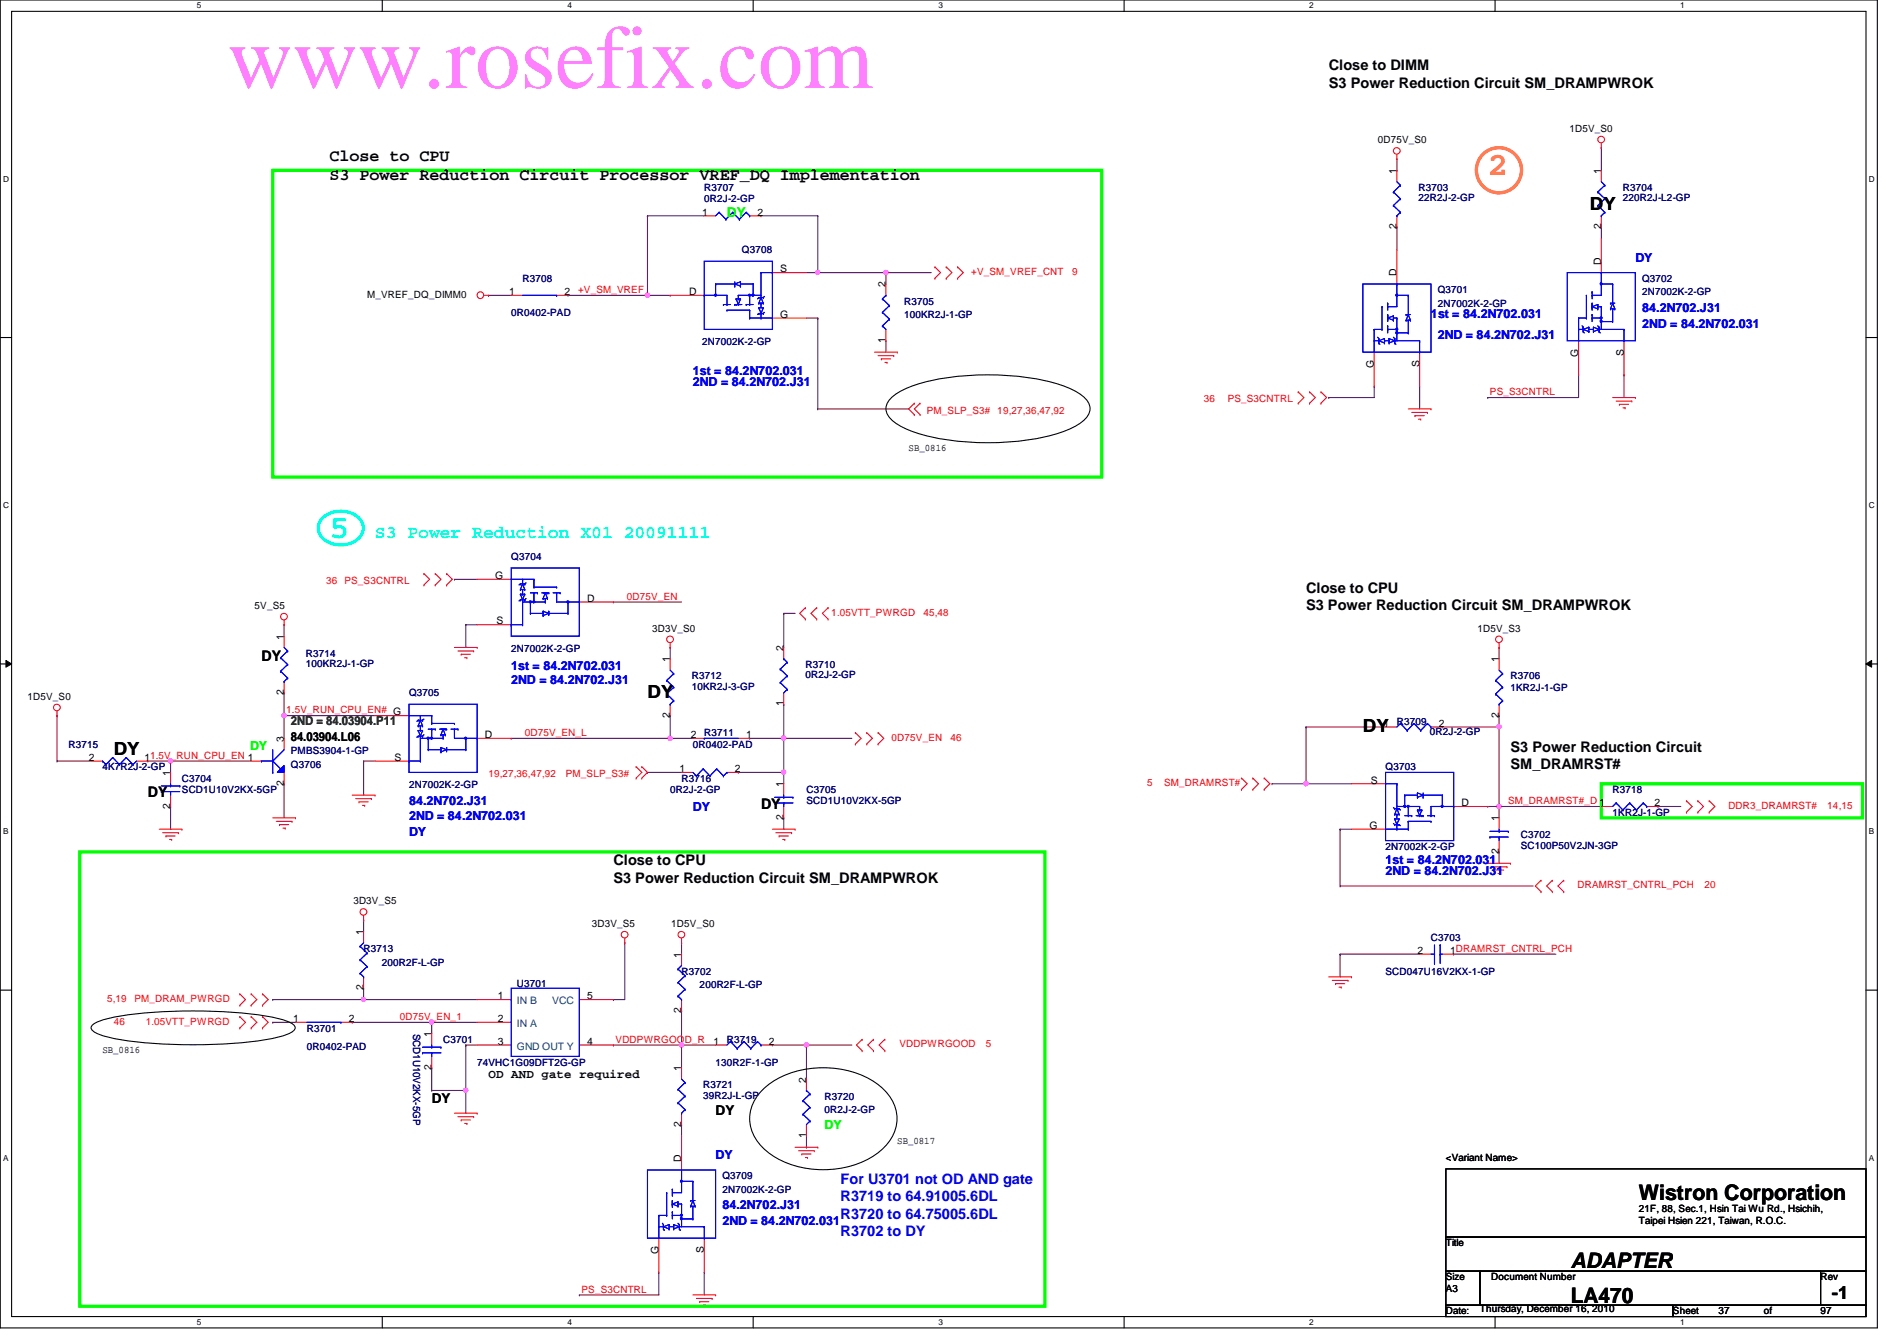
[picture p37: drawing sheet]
<svg xmlns="http://www.w3.org/2000/svg" width="297mm" height="210mm" viewBox="0 0 297 210" stroke-linecap="round" stroke-linejoin="round" font-family="sans-serif">
<defs><g id="words">
<text font-size="14.1" fill="#ff80ff" x="35.6" y="13.8">www.rosefix.com</text>
<text font-size="5.1" fill="#ff8000" x="233" y="27.4">2</text>
<text font-size="5.1" fill="#0ff" x="51.6" y="84.3">5</text>
<g font-size="3.3">
<text x="256.6" y="187.9">Wistron Corporation</text>
<text x="246" y="203.9">LA470</text>
<text x="246" y="198.5">ADAPTER</text>
</g>
<g font-size="2.8">
<text x="249" y="32.9">DY</text>
<text x="101.4" y="109.3">DY</text>
<text x="17.8" y="118.2">DY</text>
<text x="213.4" y="114.6">DY</text>
<text x="286.8" y="203.4">-1</text>
</g>
<text font-size="2.8" fill="#0ff" x="58.7" y="84.2">S3 Power Reduction X01 20091111</text>
<g font-size="2.6">
<text x="51.6" y="25.3">Close to CPU</text>
<text x="51.6" y="28.2">S3 Power Reduction Circuit Processor VREF_DQ Implementation</text>
</g>
<g font-size="2.3">
<text x="208.1" y="11">Close to DIMM</text>
<text x="208.1" y="13.8">S3 Power Reduction Circuit SM_DRAMPWROK</text>
<text x="204.5" y="92.8">Close to CPU</text>
<text x="204.5" y="95.5">S3 Power Reduction Circuit SM_DRAMPWROK</text>
<text x="40.9" y="103.5">DY</text>
<text x="236.5" y="117.7">S3 Power Reduction Circuit</text>
<text x="23.2" y="124.8">DY</text>
<text x="236.5" y="120.4">SM_DRAMRST#</text>
<text x="119.2" y="126.6">DY</text>
<text x="96.1" y="135.5">Close to CPU</text>
<text x="96.1" y="138.2">S3 Power Reduction Circuit SM_DRAMPWROK</text>
</g>
<g font-size="2.3" fill="#00f">
<text x="131.6" y="185.3">For U3701 not OD AND gate</text>
<text x="131.6" y="188">R3719 to 64.91005.6DL</text>
<text x="131.6" y="190.8">R3720 to 64.75005.6DL</text>
<text x="131.6" y="193.5">R3702 to DY</text>
</g>
<text font-size="2.1" fill="#0f0" x="113.8" y="34">DY</text>
<g font-size="2.1">
<text x="67.6" y="172.7">DY</text>
<text x="112.1" y="174.5">DY</text>
</g>
<g font-size="1.9" fill="#00f">
<text x="256.1" y="40.9">DY</text>
<text x="224.1" y="49.8">1st = 84.2N702.031</text>
<text x="225.1" y="53">2ND = 84.2N702.J31</text>
<text x="257.1" y="48.8">84.2N702.J31</text>
<text x="257.1" y="51.3">2ND = 84.2N702.031</text>
<text x="108.5" y="58.7">1st = 84.2N702.031</text>
<text x="108.5" y="60.5">2ND = 84.2N702.J31</text>
<text x="80" y="107.1">2ND = 84.2N702.J31</text>
<text x="80" y="104.9">1st = 84.2N702.031</text>
<text x="64" y="125.9">84.2N702.J31</text>
<text x="64" y="128.4">2ND = 84.2N702.031</text>
<text x="64" y="130.9">DY</text>
<text x="108.5" y="127">DY</text>
<text x="217" y="136.9">2ND = 84.2N702.J31</text>
<text x="217" y="135.2">1st = 84.2N702.031</text>
<text x="112.1" y="181.4">DY</text>
<text x="113.1" y="189.2">84.2N702.J31</text>
<text x="113.1" y="191.7">2ND = 84.2N702.031</text>
</g>
<text font-size="1.9" fill="#008000" x="45.5" y="113.5">2ND = 84.03904.P11</text>
<g font-size="1.9" fill="#0f0">
<text x="39.2" y="117.4">DY</text>
<text x="129.1" y="176.8">DY</text>
</g>
<g font-size="1.9">
<text x="45.5" y="116">84.03904.L06</text>
<text x="76.5" y="168.7">OD AND gate required</text>
</g>
<g font-size="1.6">
<text x="215.7" y="22.4">0D75V_S0</text>
<text x="245.7" y="20.7">1D5V_S0</text>
<text x="218.7" y="27.2" transform="rotate(-90 218.7 27.2)">1</text>
<text x="250.7" y="27.2" transform="rotate(-90 250.7 27.2)">1</text>
<text x="109.9" y="33.7">1</text>
<text x="118.6" y="33.7">2</text>
<text x="218.7" y="35.9" transform="rotate(-90 218.7 35.9)">2</text>
<text x="250.7" y="35.9" transform="rotate(-90 250.7 35.9)">2</text>
<text x="250.7" y="41.4" transform="rotate(-90 250.7 41.4)">D</text>
<text x="57.5" y="46.6">M_VREF_DQ_DIMM0</text>
<text x="79.7" y="46.2">1</text>
<text x="88.4" y="46.2">2</text>
<text x="107.9" y="46.2">D</text>
<text x="122.2" y="42.6">S</text>
<text x="138.7" y="45" transform="rotate(-90 138.7 45)">2</text>
<text x="218.7" y="43.2" transform="rotate(-90 218.7 43.2)">D</text>
<text x="122.2" y="49.7">G</text>
<text x="138.7" y="53.7" transform="rotate(-90 138.7 53.7)">1</text>
<text x="215.1" y="57.6" transform="rotate(-90 215.1 57.6)">G</text>
<text x="222.2" y="57.4" transform="rotate(-90 222.2 57.4)">S</text>
<text x="247.1" y="55.8" transform="rotate(-90 247.1 55.8)">G</text>
<text x="254.3" y="55.7" transform="rotate(-90 254.3 55.7)">S</text>
<text x="142.3" y="70.6">SB_0816</text>
<text x="39.9" y="95.3">5V_S5</text>
<text x="77.6" y="90.6">G</text>
<text x="91.9" y="94.2">D</text>
<text x="44.4" y="100.1" transform="rotate(-90 44.4 100.1)">1</text>
<text x="77.8" y="97.7">S</text>
<text x="102.1" y="98.9">3D3V_S0</text>
<text x="122.7" y="101.9" transform="rotate(-90 122.7 101.9)">2</text>
<text x="231.3" y="98.9">1D5V_S3</text>
<text x="104.9" y="103.7" transform="rotate(-90 104.9 103.7)">1</text>
<text x="234.7" y="103.7" transform="rotate(-90 234.7 103.7)">1</text>
<text x="4.3" y="109.6">1D5V_S0</text>
<text x="44.4" y="108.8" transform="rotate(-90 44.4 108.8)">2</text>
<text x="104.9" y="112.4" transform="rotate(-90 104.9 112.4)">2</text>
<text x="122.7" y="110.6" transform="rotate(-90 122.7 110.6)">1</text>
<text x="216.6" y="113.7">1</text>
<text x="225.3" y="113.7">2</text>
<text x="234.7" y="112.4" transform="rotate(-90 234.7 112.4)">2</text>
<text x="13.9" y="119.1">2</text>
<text x="22.6" y="119.1">11.5V_RUN_CPU_EN 1</text>
<text x="44.4" y="116.1" transform="rotate(-90 44.4 116.1)">3</text>
<text x="61.8" y="119.1">S</text>
<text x="75.9" y="115.5">D</text>
<text x="108.2" y="115.5">2</text>
<text x="116.8" y="115.5">1</text>
<text x="26.7" y="121.5" transform="rotate(-90 26.7 121.5)">1</text>
<text x="44.4" y="123" transform="rotate(-90 44.4 123)">2</text>
<text x="106.4" y="120.9">1</text>
<text x="115.1" y="120.9">2</text>
<text x="122.7" y="123.2" transform="rotate(-90 122.7 123.2)">1</text>
<text x="214.7" y="122.6">S</text>
<text x="26.7" y="126.6" transform="rotate(-90 26.7 126.6)">2</text>
<text x="122.7" y="128.4" transform="rotate(-90 122.7 128.4)">2</text>
<text x="214.5" y="129.8">G</text>
<text x="228.9" y="126.2">D</text>
<text x="234.7" y="128.6" transform="rotate(-90 234.7 128.6)">1</text>
<text x="259.1" y="126.2">2</text>
<text x="234.7" y="133.7" transform="rotate(-90 234.7 133.7)">2</text>
<text x="55.3" y="141.6">3D3V_S5</text>
<text x="56.9" y="146.3" transform="rotate(-90 56.9 146.3)">1</text>
<text x="92.7" y="145.1">3D3V_S5</text>
<text x="105.1" y="145.1">1D5V_S0</text>
<text x="106.7" y="149.9" transform="rotate(-90 106.7 149.9)">1</text>
<text x="222" y="149.3">2</text>
<text x="227.1" y="149.3">1DRAMRST_CNTRL_PCH</text>
<text x="56.9" y="155" transform="rotate(-90 56.9 155)">2</text>
<text x="45.9" y="160">1</text>
<text x="54.6" y="160">2</text>
<text x="77.9" y="156.4">1</text>
<text x="77.9" y="160">2</text>
<text x="91.9" y="156.4">5</text>
<text x="106.7" y="158.6" transform="rotate(-90 106.7 158.6)">2</text>
<text x="16" y="164.8">SB_0816</text>
<text x="67.6" y="167.5" transform="rotate(-90 67.6 167.5)">2</text>
<text x="67.6" y="162.3" transform="rotate(-90 67.6 162.3)">1</text>
<text x="77.9" y="163.5">3</text>
<text x="91.9" y="163.5">4</text>
<text x="106.7" y="167.7" transform="rotate(-90 106.7 167.7)">1</text>
<text x="111.7" y="163.5">1</text>
<text x="120.4" y="163.5">2</text>
<text x="126.2" y="169.5" transform="rotate(-90 126.2 169.5)">2</text>
<text x="106.7" y="176.4" transform="rotate(-90 106.7 176.4)">2</text>
<text x="126.2" y="178.1" transform="rotate(-90 126.2 178.1)">1</text>
<text x="140.5" y="179">SB_0817</text>
<text x="106.7" y="181.9" transform="rotate(-90 106.7 181.9)">D</text>
<text x="226.4" y="181.7">&lt;Variant Name&gt;</text>
<text x="256.6" y="189.7">21F, 88, Sec.1, Hsin Tai Wu Rd., Hsichih,</text>
<text x="256.6" y="191.6">Taipei Hsien 221, Taiwan, R.O.C.</text>
<text x="103.1" y="196.3" transform="rotate(-90 103.1 196.3)">G</text>
<text x="110.2" y="196.1" transform="rotate(-90 110.2 196.1)">S</text>
<text x="226.4" y="195.1">Title</text>
<text x="226.4" y="200.4">Size</text>
<text x="226.4" y="202.2">A3</text>
<text x="233.5" y="200.4">Document Number</text>
<text x="285.1" y="200.4">Rev</text>
<text x="226.4" y="205.7">Date:</text>
<text x="231.7" y="205.4">Thursday, December 16, 2010</text>
<text x="262" y="205.7">Sheet</text>
<text x="269.1" y="205.7">37</text>
<text x="276.2" y="205.7">of</text>
<text x="285.1" y="205.7">97</text>
</g>
<g font-size="1.6" fill="#000080">
<text x="110.3" y="29.9">R3707</text>
<text x="222.1" y="29.9">R3703</text>
<text x="254.1" y="29.9">R3704</text>
<text x="110.3" y="31.7">0R2J-2-GP</text>
<text x="222.1" y="31.5">22R2J-2-GP</text>
<text x="254.1" y="31.5">220R2J-L2-GP</text>
<text x="116.2" y="39.7">Q3708</text>
<text x="81.8" y="44.1">R3708</text>
<text x="141.6" y="47.7">R3705</text>
<text x="225.1" y="45.9">Q3701</text>
<text x="257.1" y="44.1">Q3702</text>
<text x="257.1" y="46.2">2N7002K-2-GP</text>
<text x="80" y="49.4">0R0402-PAD</text>
<text x="141.6" y="49.8">100KR2J-1-GP</text>
<text x="225.1" y="48">2N7002K-2-GP</text>
<text x="109.9" y="54.1">2N7002K-2-GP</text>
<text x="80" y="87.7">Q3704</text>
<text x="47.9" y="102.8">R3714</text>
<text x="47.9" y="104.4">100KR2J-1-GP</text>
<text x="80" y="102.1">2N7002K-2-GP</text>
<text x="108.3" y="106.3">R3712</text>
<text x="108.3" y="107.9">10KR2J-3-GP</text>
<text x="126.1" y="104.6">R3710</text>
<text x="126.1" y="106.2">0R2J-2-GP</text>
<text x="236.5" y="106.3">R3706</text>
<text x="64" y="109">Q3705</text>
<text x="218.7" y="113.5">R3709</text>
<text x="236.5" y="108.1">1KR2J-1-GP</text>
<text x="10.7" y="117">R3715</text>
<text x="45.5" y="118.1">PMBS3904-1-GP</text>
<text x="108.5" y="117">0R0402-PAD</text>
<text x="110.3" y="115.2">R3711</text>
<text x="223.9" y="115.1">0R2J-2-GP</text>
<text x="16" y="120.6">4K7R2J-2-GP</text>
<text x="28.5" y="122.3">C3704</text>
<text x="28.5" y="124.1">SCD1U10V2KX-5GP</text>
<text x="45.5" y="120.2">Q3706</text>
<text x="64" y="123.4">2N7002K-2-GP</text>
<text x="104.9" y="124.1">0R2J-2-GP</text>
<text x="106.7" y="122.3">R3716</text>
<text x="126.3" y="124.1">C3705</text>
<text x="126.3" y="125.9">SCD1U10V2KX-5GP</text>
<text x="217" y="120.6">Q3703</text>
<text x="252.5" y="124.1">R3718</text>
<text x="238.1" y="131.2">C3702</text>
<text x="252.5" y="127.7">1KR2J-1-GP</text>
<text x="217" y="133">2N7002K-2-GP</text>
<text x="238.1" y="132.8">SC100P50V2JN-3GP</text>
<text x="56.9" y="149">R3713</text>
<text x="224.1" y="147.2">C3703</text>
<text x="59.8" y="151.1">200R2F-L-GP</text>
<text x="80.9" y="154.5">U3701</text>
<text x="106.7" y="152.6">R3702</text>
<text x="109.6" y="154.7">200R2F-L-GP</text>
<text x="217" y="152.6">SCD047U16V2KX-1-GP</text>
<text x="48" y="161.5">R3701</text>
<text x="64.7" y="161.8" transform="rotate(90 64.7 161.8)">SCD1U10V2KX-5GP</text>
<text x="48" y="164.3">0R0402-PAD</text>
<text x="69.4" y="163.2">C3701</text>
<text x="74.7" y="166.8">74VHC1G09DFT2G-GP</text>
<text x="112.1" y="166.8">130R2F-1-GP</text>
<text x="113.8" y="163.2">R3719</text>
<text x="110.1" y="170.3">R3721</text>
<text x="110.1" y="172">39R2J-L-GP</text>
<text x="129.1" y="172.1">R3720</text>
<text x="129.1" y="174.2">0R2J-2-GP</text>
<text x="113.1" y="184.6">Q3709</text>
<text x="113.1" y="186.7">2N7002K-2-GP</text>
</g>
<g font-size="1.6" fill="#f00">
<text x="90.5" y="45.9">+V_SM_VREF</text>
<text x="152.1" y="43.1">+V_SM_VREF_CNT</text>
<text x="167.9" y="43.1">9</text>
<text x="145.1" y="64.7">PM_SLP_S3# 19,27,36,47,92</text>
<text x="188.5" y="62.9">36</text>
<text x="192.2" y="62.9">PS_S3CNTRL</text>
<text x="233.3" y="61.9">PS_S3CNTRL</text>
<text x="51.1" y="91.4">36</text>
<text x="53.9" y="91.4">PS_S3CNTRL</text>
<text x="98.2" y="93.9">0D75V_EN</text>
<text x="130.2" y="96.4">1.05VTT_PWRGD</text>
<text x="144.6" y="96.4">45,48</text>
<text x="44.8" y="111.7">1.5V_RUN_CPU_EN# G</text>
<text x="82.2" y="115.2">0D75V_EN_L</text>
<text x="139.6" y="116">0D75V_EN</text>
<text x="148.8" y="116">46</text>
<text x="76.5" y="121.6">19,27,36,47,92</text>
<text x="88.6" y="121.6">PM_SLP_S3#</text>
<text x="179.6" y="123.1">5</text>
<text x="182.3" y="123.1">SM_DRAMRST#</text>
<text x="236.1" y="125.9">SM_DRAMRST#_D 1</text>
<text x="270.6" y="126.6">DDR3_DRAMRST#</text>
<text x="286.1" y="126.6">14,15</text>
<text x="247" y="139.1">DRAMRST_CNTRL_PCH</text>
<text x="266.9" y="139.1">20</text>
<text x="16.8" y="156.8">5,19</text>
<text x="17.8" y="160.4">46</text>
<text x="21" y="156.8">PM_DRAM_PWRGD</text>
<text x="22.8" y="160.4">1.05VTT_PWRGD</text>
<text x="62.6" y="159.7">0D75V_EN_1</text>
<text x="96.4" y="163.2">VDDPWRGOOD_R</text>
<text x="140.8" y="164">VDDPWRGOOD</text>
<text x="154.4" y="164">5</text>
<text x="91.1" y="202.4">PS_S3CNTRL</text>
</g>
<g font-size="1.6" fill="#004080">
<text x="80.9" y="157.2">IN B</text>
<text x="80.9" y="160.7">IN A</text>
<text x="86.5" y="157.2">VCC</text>
<text x="80.9" y="164.3">GND OUT Y</text>
</g>
<g font-size="1.3">
<text x="30.8" y="1.3">5</text>
<text x="88.9" y="1.3">4</text>
<text x="146.9" y="1.3">3</text>
<text x="205" y="1.3">2</text>
<text x="263.1" y="1.3">1</text>
<text x=".5" y="28.4">D</text>
<text x="292.6" y="28.4">D</text>
<text x=".5" y="79.5">C</text>
<text x="292.6" y="79.5">C</text>
<text x=".5" y="130.6">B</text>
<text x="292.6" y="130.6">B</text>
<text x=".5" y="181.7">A</text>
<text x="292.6" y="181.7">A</text>
<text x="30.8" y="207.4">5</text>
<text x="88.9" y="207.4">4</text>
<text x="146.9" y="207.4">3</text>
<text x="205" y="207.4">2</text>
<text x="263.1" y="207.4">1</text>
</g>
</g></defs>
<path d="M0 0h294v207.9h-294zM1.8 1.8h290.4v204.3h-290.4z" fill="none" stroke="#000" stroke-width=".17"/>
<g fill="#fff">
<path d="M30.8 .2h.7v1.4h-.7z"/>
<path d="M30.8 206.2h.7v1.4h-.7z"/>
</g>
<path d="M59.9 0v1.8M59.9 206.1v1.8" fill="none" stroke="#000" stroke-width=".17"/>
<g fill="#fff">
<path d="M88.9 .2h.6v1.4h-.6z"/>
<path d="M88.9 206.2h.6v1.4h-.6z"/>
</g>
<path d="M117.9 0v1.8M117.9 206.1v1.8" fill="none" stroke="#000" stroke-width=".17"/>
<g fill="#fff">
<path d="M146.9 .2h.7v1.4h-.7z"/>
<path d="M146.9 206.2h.7v1.4h-.7z"/>
</g>
<path d="M176 0v1.8M176 206.1v1.8" fill="none" stroke="#000" stroke-width=".17"/>
<g fill="#fff">
<path d="M205 .2h.7v1.4h-.7z"/>
<path d="M205 206.2h.7v1.4h-.7z"/>
</g>
<path d="M234.1 0v1.8M234.1 206.1v1.8" fill="none" stroke="#000" stroke-width=".17"/>
<g fill="#fff">
<path d="M263.1 .2h.7v1.4h-.7z"/>
<path d="M263.1 206.2h.7v1.4h-.7z"/>
<path d="M.5 27.3h.9v1.4h-.9z"/>
<path d="M292.6 27.3h.9v1.4h-.9z"/>
<path d="M.5 78.4h.9v1.4h-.9z"/>
<path d="M292.6 78.4h.9v1.4h-.9z"/>
</g>
<path d="M0 52.8h1.8M292.2 52.8h1.8" fill="none" stroke="#000" stroke-width=".17"/>
<g fill="#fff">
<path d="M.5 129.5h.8v1.4h-.8z"/>
<path d="M292.6 129.5h.9v1.4h-.9z"/>
</g>
<path d="M0 103.9h1.8M292.2 103.9h1.8" fill="none" stroke="#000" stroke-width=".17"/>
<path d="M.9 103.4l.9 .5-.9 .5zM292.2 103.9l.9-.5v1z" fill="#000"/>
<path d="M.9 103.4l.9 .5-.9 .5zM292.2 103.9l.9-.5v1z" fill="none" stroke="#000" stroke-width=".16"/>
<g fill="#fff">
<path d="M.5 180.5h.8v1.4h-.8z"/>
<path d="M292.6 180.5h.9v1.4h-.9z"/>
</g>
<path d="M0 155h1.8M292.2 155h1.8" fill="none" stroke="#000" stroke-width=".17"/>
<g fill="none" stroke="#800040" stroke-width=".17">
<path d="M250.7 23.1h.1M250.7 23.1v3.6M247.2 58.7h.1M247.2 58.7v3.5h-14.2M254.3 58.7h.1M254.3 58.7v3.5M208.1 62.2h.1M215.2 60.5h.1M215.2 60.5v1.7h-7.1M222.3 60.5h.1M222.3 60.5v3.5M233 62.2h.1"/>
<path d="M104.9 115.6h.1M104.9 115.6h3.6"/>
</g>
<circle cx="104.9" cy="115.5" r=".32" fill="#f0f"/>
<circle cx="104.9" cy="115.5" r=".32" fill="none" stroke="#f0f" stroke-width=".17"/>
<path d="M72.9 97.8h.1M72.9 97.8h1.8M96.1 94.2h.1M96.1 94.2h10.6M80 115.6h.1M80 115.6h24.9M117.4 115.6h.1M117.4 115.6h16M122.7 115.6h.1" fill="none" stroke="#800040" stroke-width=".17"/>
<circle cx="122.7" cy="115.5" r=".32" fill="#f0f"/>
<circle cx="122.7" cy="115.5" r=".32" fill="none" stroke="#f0f" stroke-width=".17"/>
<path d="M44.5 112h.1M44.5 112h14.2M26.7 126.2h.1M26.7 126.2v3.6" fill="none" stroke="#800040" stroke-width=".17"/>
<circle cx="44.5" cy="112" r=".32" fill="#f0f"/>
<circle cx="44.5" cy="112" r=".32" fill="none" stroke="#f0f" stroke-width=".17"/>
<g fill="none" stroke="#800040" stroke-width=".17">
<path d="M44.5 97.8h.1M44.5 97.8v1.8M8.9 119.1h.1M8.9 112h.1M8.9 119.1h5.4M8.9 112v7.1M26.7 119.1h.1M26.7 119.1h12.5M44.5 108.5h.1M44.5 112h.1M44.5 108.5v7.1M56.9 119.1h.1"/>
<path d="M56.9 119.1v5.4M104.9 101.3h.1M104.9 101.3v1.8M44.5 122.7h.1M44.5 122.7v5.3"/>
</g>
<circle cx="26.7" cy="119.1" r=".32" fill="#f0f"/>
<circle cx="26.7" cy="119.1" r=".32" fill="none" stroke="#f0f" stroke-width=".17"/>
<path d="M71.2 90.7h.1M71.2 90.7h3.5M56.9 119.1h.1M56.9 119.1h1.8M104.9 112h.1M104.9 112v3.6M122.7 115.6h.1M122.7 115.6v5.3" fill="none" stroke="#800040" stroke-width=".17"/>
<circle cx="122.7" cy="115.5" r=".32" fill="#f0f"/>
<circle cx="122.7" cy="115.5" r=".32" fill="none" stroke="#f0f" stroke-width=".17"/>
<g fill="none" stroke="#800040" stroke-width=".17">
<path d="M72.9 97.8h.1M72.9 97.8v3.5M122.7 96h.1M122.7 96v5.3M122.7 96h1.8M23.2 119.1h.1M23.2 119.1h3.5M26.7 119.1h.1M26.7 119.1v1.8M122.7 110.2h.1M122.7 110.2v5.4M101.4 120.9h.1"/>
<path d="M101.4 120.9h5.3M115.6 120.9h.1M115.6 120.9h7.1M122.7 128h.1M122.7 120.9h.1M122.7 120.9v1.8M122.7 128v1.8"/>
</g>
<circle cx="122.7" cy="120.9" r=".32" fill="#f0f"/>
<circle cx="122.7" cy="120.9" r=".32" fill="none" stroke="#f0f" stroke-width=".17"/>
<path d="M204.5 113.8h.1M204.5 113.8v8.9M204.5 113.8h12.5M234.7 112h.1M234.7 112v1.8M234.7 133.3h.1M234.7 133.3v1.8" fill="none" stroke="#800040" stroke-width=".17"/>
<circle cx="234.7" cy="113.8" r=".32" fill="#f0f"/>
<circle cx="234.7" cy="113.8" r=".32" fill="none" stroke="#f0f" stroke-width=".17"/>
<path d="M199.2 122.7h.1M199.2 122.7h12.4M204.5 122.7h.1M209.8 129.8h.1M209.8 138.7h.1M209.8 129.8h1.8M209.8 138.7h30.3M209.8 129.8v8.9" fill="none" stroke="#800040" stroke-width=".17"/>
<circle cx="204.5" cy="122.7" r=".32" fill="#f0f"/>
<circle cx="204.5" cy="122.7" r=".32" fill="none" stroke="#f0f" stroke-width=".17"/>
<path d="M234.7 126.2h.1M234.7 126.2v1.8" fill="none" stroke="#800040" stroke-width=".17"/>
<circle cx="234.7" cy="126.2" r=".32" fill="#f0f"/>
<circle cx="234.7" cy="126.2" r=".32" fill="none" stroke="#f0f" stroke-width=".17"/>
<g fill="none" stroke="#800040" stroke-width=".17">
<path d="M119.2 33.8h.1M119.2 33.8h8.9M128.1 33.8h.1M128.1 33.8v8.9M234.7 101.3h.1M234.7 101.3v1.8M233 126.2h.1M233 126.2h1.7M209.8 149.4h.1M209.8 149.4v3.5M209.8 149.4h12.5M227.6 149.4h.1"/>
<path d="M227.6 149.4h16"/>
</g>
<circle cx="128" cy="42.6" r=".32" fill="#f0f"/>
<circle cx="128" cy="42.6" r=".32" fill="none" stroke="#f0f" stroke-width=".17"/>
<path d="M88.9 46.2h.1M88.9 46.2h12.5" fill="none" stroke="#800040" stroke-width=".17"/>
<circle cx="101.4" cy="46.2" r=".32" fill="#f0f"/>
<circle cx="101.4" cy="46.2" r=".32" fill="none" stroke="#f0f" stroke-width=".17"/>
<path d="M101.4 33.8h.1M101.4 33.8v12.4h3.5M101.4 33.8h8.9M76.5 46.2h.1M76.5 46.2h3.5M104.9 46.2h.1M128.1 42.7h.1M128.1 42.7h17.7M138.7 42.7h.1M138.7 53.3h.1M138.7 42.7v1.7M138.7 53.3v1.8" fill="none" stroke="#800040" stroke-width=".17"/>
<circle cx="138.7" cy="42.6" r=".32" fill="#f0f"/>
<circle cx="138.7" cy="42.6" r=".32" fill="none" stroke="#f0f" stroke-width=".17"/>
<path d="M56.9 156.5h.1M56.9 156.5h17.8M106.7 158.2h.1M106.7 158.2v5.4" fill="none" stroke="#800040" stroke-width=".17"/>
<circle cx="56.9" cy="156.4" r=".32" fill="#f0f"/>
<circle cx="56.9" cy="156.4" r=".32" fill="none" stroke="#f0f" stroke-width=".17"/>
<path d="M106.7 147.6h.1M106.7 147.6v1.8M72.9 163.6h.1M72.9 170.7h.1M72.9 163.6h1.8M72.9 170.7v3.5" fill="none" stroke="#800040" stroke-width=".17"/>
<circle cx="72.9" cy="170.7" r=".32" fill="#f0f"/>
<circle cx="72.9" cy="170.7" r=".32" fill="none" stroke="#f0f" stroke-width=".17"/>
<path d="M96.1 156.5h.1M97.8 147.6h.1M97.8 147.6v8.9h-1.7M67.6 160h.1M67.6 160h7.1" fill="none" stroke="#800040" stroke-width=".17"/>
<circle cx="67.6" cy="160" r=".32" fill="#f0f"/>
<circle cx="67.6" cy="160" r=".32" fill="none" stroke="#f0f" stroke-width=".17"/>
<g fill="none" stroke="#800040" stroke-width=".17">
<path d="M126.3 42.7h1.8M126.3 49.8h1.8M128.1 49.8h.1M128.1 42.7h.1M128.1 49.8v14.2M234.7 126.2h.1M234.7 126.2h16M259.6 126.2h.1M259.6 126.2h3.6M42.7 156.5h.1M56.9 144h.1M56.9 154.7h.1"/>
<path d="M56.9 144v1.8M56.9 154.7v1.8h-14.2M42.7 160h.1M42.7 160h3.6M67.6 160h.1M67.6 167.1h.1M67.6 170.7h.1M67.6 160v1.8M67.6 167.1v3.6M72.9 163.6h.1M72.9 163.6v7.1h-5.3M96.1 163.6h.1"/>
<path d="M96.1 163.6h16M106.7 163.6h.1M126.3 163.6h.1M126.3 163.6h7.1"/>
</g>
<circle cx="106.7" cy="163.5" r=".32" fill="#f0f"/>
<circle cx="106.7" cy="163.5" r=".32" fill="none" stroke="#f0f" stroke-width=".17"/>
<g fill="none" stroke="#800040" stroke-width=".17">
<path d="M218.7 26.7h.1M218.7 35.6h.1M218.7 24.9v1.8M218.7 35.6v3.5M250.7 35.6h.1M250.7 35.6v1.7M128.1 64h.1M128.1 64h14.2M225.8 113.8h.1M225.8 113.8h8.9M234.7 113.8h.1M234.7 113.8v12.4"/>
<path d="M55.2 160h.1M55.2 160h12.4M126.3 163.6h.1M126.3 163.6v5.3"/>
</g>
<circle cx="126.3" cy="163.5" r=".32" fill="#f0f"/>
<circle cx="126.3" cy="163.5" r=".32" fill="none" stroke="#f0f" stroke-width=".17"/>
<g fill="none" stroke="#800040" stroke-width=".17">
<path d="M106.7 176h.1M106.7 163.6h.1M106.7 163.6v3.5M106.7 176v1.8M120.9 163.6h.1M120.9 163.6h5.4M126.3 179.6h.1M126.3 177.8v1.8M103.2 199.1h.1M103.2 199.1v3.6h-12.5M110.3 199.1h.1M110.3 199.1v3.6"/>
<path d="M90.7 202.7h.1"/>
</g>
<g fill="none" stroke="#f00" stroke-width=".17">
<path d="M218.7 24.9h.1M218.7 24.2v.7M250.7 23.1h.1M250.7 22.4v.7M75.8 46.2h.7M76.5 46.2h.1M104.9 46.2h5.4M120.9 49.8h5.4M120.9 42.7h5.4M136.9 55.1h3.6M137.5 55.7h2.5M138 56.2h.1"/>
<path d="M138 56.2h1.4M138.6 56.7h.3M138.9 56.7h.1M140 55.7h.1M140.5 55.1h.1M146.4 43.6h.1M146.4 41.8h.1M146.4 41.8l.9 .9-.9 .9M148.2 41.8h.1M148.2 43.6h.1M148.2 41.8l.9 .9-.9 .9M149.9 43.6h.1"/>
<path d="M149.9 41.8h.1M149.9 41.8l.9 .9-.9 .9M143.2 63.1h.1M143.2 64.9h.1M143.2 63.1l-.9 .9 .9 .9M144.1 64.9h.1M144.1 63.1h.1M144.1 63.1l-.9 .9 .9 .9M203.3 63.1h.1M203.3 61.3h.1M203.3 61.3l.9 .9-.9 .9M205.1 61.3h.1"/>
<path d="M205.1 63.1h.1M205.1 61.3l.8 .9-.8 .9M206.8 63.1h.1M206.8 61.3h.1M206.8 61.3l.9 .9-.9 .9M220.5 64h3.6M221.1 64.6h2.4M221.6 65.1h.1M221.6 65.1h1.4M222.1 65.6h.4M222.5 65.6h.1M223.5 64.6h.1"/>
<path d="M224.1 64h.1M252.5 62.2h3.6M253.1 62.8h2.4M253.6 63.3h.1M253.6 63.3h1.4M254.1 63.8h.4M254.5 63.8h.1M255.5 62.8h.1M256.1 62.2h.1M44.5 97.8h.1M44.5 97.1v.7M66.4 91.6h.1"/>
<path d="M66.4 89.8h.1M66.4 89.8l.9 .9-.9 .9M68.2 89.8h.1M68.2 91.6h.1M68.2 89.8l.8 .9-.8 .9M69.9 91.6h.1M69.9 89.8h.1M69.9 89.8l.9 .9-.9 .9M126.1 96.9h.1M126.1 95.1h.1M126.1 95.1l-.9 .9 .9 .9M127.9 95.1h.1"/>
<path d="M127.9 96.9h.1M127.9 95.1l-.9 .9 .9 .9M129.7 96.9h.1M129.7 95.1h.1M129.7 95.1l-.9 .9 .9 .9M8.9 112h.1M8.9 111.3v.7M71.2 101.3h3.5M71.7 101.9h2.5M72.2 102.4h.1M72.2 102.4h1.5M72.8 103h.3"/>
<path d="M73.1 103h.1M74.2 101.9h.1M74.7 101.3h.1M104.9 101.3h.1M104.9 100.6v.7M133.9 116.5h.1M133.9 114.7h.1M133.9 114.7l.9 .9-.9 .9M135.7 114.7h.1M135.7 116.5h.1M135.7 114.7l.9 .9-.9 .9M137.5 116.5h.1"/>
<path d="M137.5 114.7h.1M137.5 114.7l.9 .9-.9 .9M234.7 101.3h.1M234.7 100.6v.7M24.9 129.8h3.6M25.5 130.3h2.4M26 130.9h.1M26 130.9h1.4M26.5 131.4h.4M26.9 131.4h.1M27.9 130.3h.1M28.5 129.8h.1"/>
<path d="M42.7 128h3.6M43.3 128.6h2.4M43.8 129.1h.1M43.8 129.1h1.4M44.3 129.6h.4M44.7 129.6h.1M45.7 128.6h.1M46.3 128h.1M55.2 124.5h3.5M55.7 125h2.5M56.2 125.5h.1M56.2 125.5h1.5"/>
<path d="M56.8 126.1h.3M57.1 126.1h.1M58.2 125h.1M58.7 124.5h.1M99.6 121.8h.1M99.6 120h.1M99.6 120l.9 .9-.9 .9M100.5 120h.1M100.5 121.8h.1M100.5 120l.9 .9-.9 .9M120.9 129.8h3.6M121.5 130.3h2.4"/>
<path d="M122 130.9h.1M122 130.9h1.4M122.6 131.4h.3M122.9 131.4h.1M123.9 130.3h.1M124.5 129.8h.1M194.4 121.8h.1M194.4 123.6h.1M194.4 121.8l.9 .9-.9 .9M196.2 123.6h.1M196.2 121.8h.1M196.2 121.8l.9 .9-.9 .9"/>
<path d="M197.9 121.8h.1M197.9 123.6h.1M197.9 121.8l.9 .9-.9 .9M233 135.1h3.5M233.5 135.7h2.5M234 136.2h.1M234 136.2h1.5M234.6 136.7h.3M234.9 136.7h.1M236 135.7h.1M236.5 135.1h.1M241.3 137.8h.1"/>
<path d="M241.3 139.6h.1M241.3 137.8l-.9 .9 .9 .9M243.1 139.6h.1M243.1 137.8h.1M243.1 137.8l-.9 .9 .9 .9M244.9 137.8h.1M244.9 139.6h.1M244.9 137.8l-.9 .9 .9 .9M264.1 127.1h.1M264.1 125.3h.1M264.1 125.3l.9 .9-.9 .9M265.8 125.3h.1"/>
<path d="M265.8 127.1h.1M265.8 125.3l.9 .9-.9 .9M267.6 127.1h.1M267.6 125.3h.1M267.6 125.3l.9 .9-.9 .9M37.5 159.1h.1M37.5 157.4h.1M37.5 155.6h.1M37.5 159.1l.9 .9-.9 .9M37.5 155.6l.9 .9-.9 .9M39.3 159.1h.1M39.3 155.6h.1"/>
<path d="M39.3 157.4h.1M39.3 159.1l.9 .9-.9 .9M39.3 155.6l.9 .9-.9 .9M41.1 159.1h.1M41.1 157.4h.1M41.1 155.6h.1M41.1 155.6l.9 .9-.9 .9M41.1 159.1l.9 .9-.9 .9M56.9 144h.1M56.9 143.3v.7M97.8 147.6h.1M97.8 146.9v.7"/>
<path d="M106.7 147.6h.1M106.7 146.9v.7M208.1 152.9h3.5M208.6 153.5h2.5M209.1 154h.1M209.1 154h1.5M209.7 154.5h.3M210 154.5h.1M211.1 153.5h.1M211.6 152.9h.1M37.5 160.9h.1M39.3 160.9h.1"/>
<path d="M41.1 160.9h.1M71.2 174.2h3.5M71.7 174.8h2.5M72.2 175.3h.1M72.2 175.3h1.5M72.8 175.9h.3M73.1 175.9h.1M74.2 174.8h.1M74.7 174.2h.1M124.5 179.6h3.6M128.1 179.6h.1M135 164.5h.1"/>
<path d="M135 162.7h.1M135 162.7l-.9 .9 .9 .9M136.8 162.7h.1M136.8 164.5h.1M136.8 162.7l-.9 .9 .9 .9M138.6 164.5h.1M138.6 162.7h.1M138.6 162.7l-.9 .9 .9 .9M125 180.1h2.5M125.6 180.6h.1M125.6 180.6h1.4M126.1 181.2h.3"/>
<path d="M126.4 181.2h.1M127.5 180.1h.1M108.5 202.7h3.6M109 203.2h2.5M109.6 203.8h.1M109.6 203.8h1.4M110.1 204.3h.3M110.4 204.3h.1M111.5 203.2h.1M112.1 202.7h.1"/>
<circle cx="218.7" cy="23.6" r=".52"/>
<circle cx="250.7" cy="21.8" r=".52"/>
<circle cx="75.2" cy="46.2" r=".52"/>
<circle cx="44.5" cy="96.5" r=".52"/>
<circle cx="8.9" cy="110.7" r=".52"/>
<circle cx="104.9" cy="100.1" r=".52"/>
<circle cx="234.7" cy="100.1" r=".52"/>
<circle cx="56.9" cy="142.7" r=".52"/>
<circle cx="97.8" cy="146.3" r=".52"/>
<circle cx="106.7" cy="146.3" r=".52"/>
</g>
<path d="M139.7 62.2a14.4 14.4 0 0 1 6.4-2.7 42.8 42.8 0 0 1 19.9 .7 9.1 9.1 0 0 1 4.3 2.6 2.09 2.09 0 0 1-.5 3 14.5 14.5 0 0 1-6.5 2.7 42.2 42.2 0 0 1-19.9-.8 9.2 9.2 0 0 1-4.3-2.5 2.09 2.09 0 0 1 .6-3zM14.4 160.5a5.4 5.4 0 0 1 2.7-1.1 76.7 76.7 0 0 1 26.3 0 5.4 5.4 0 0 1 2.7 1.1l.1 .4-.1 .3a5.4 5.4 0 0 1-2.7 1.2 76.1 76.1 0 0 1-26.3 0 5.4 5.4 0 0 1-2.7-1.2l-.1-.3zM119.5 170.5a14.6 14.6 0 0 1 13.6-2.8 9.9 9.9 0 0 1 7 5.4 6.3 6.3 0 0 1-2.6 7.3 15.2 15.2 0 0 1-17.2 0 6.3 6.3 0 0 1-2.1-8.2zM226.4 183h65.8v10.6h-65.8zM226.4 193.6h65.8v5.4h-65.8zM226.4 199h5.3v5.3h-5.3zM231.7 199h53.4v5.3h-53.4zM285.1 199h7.1v5.3h-7.1zM226.4 204.3h35.6v1.8h-35.6zM262 204.3h30.2v1.8h-30.2z" fill="none" stroke="#000" stroke-width=".17"/>
<circle cx="234.7" cy="26.6" r="3.5" fill="none" stroke="#ff8000" stroke-width=".51"/>
<path d="M50.6 81a4.2 4.2 0 0 1 5.9 .5 2.24 2.24 0 0 1-.9 3.2 4.2 4.2 0 0 1-5.4-.9 2.12 2.12 0 0 1 .4-2.8z" fill="none" stroke="#0ff" stroke-width=".51"/>
<path d="M42.7 26.7h129.8v48h-129.8zM12.5 133.3h151.1v71.2h-151.1zM250.7 122.7h40.9v5.3h-40.9z" fill="none" stroke="#0f0" stroke-width=".51"/>
<g fill="none" stroke="#00f" stroke-width=".17">
<path d="M113.8 48.6h.1M113.8 48.6h3.6M115.6 46.2h.1M115.6 46.2h3.6M117.4 49.8h.1M117.4 48.6h.1M117.4 49.8h3.5M117.4 48.6v1.2M118.8 49.1h.1M118.8 48.2h.1M118.8 47.5h.1M118.8 46.6h.1"/>
<path d="M118.8 49.1h.7M118.8 49.1l-.2 .1M118.8 48.2h.7M118.8 48.2l.4 .9M118.8 47.5h.7M118.8 46.6l-.2 .2M118.8 46.6h.7M119.2 49.8h.1M119.2 49.1h.1M119.2 46.6h.1M119.2 47.5h.1M119.2 42.7h.1"/>
<path d="M119.2 42.7v3.9M119.2 47.5v.7M119.2 49.1v.7M119.2 46.6l.3 .9M119.2 46.6l-.4 .9M119.2 42.7h1.7M119.5 49.1h.1M119.5 48.2h.1M119.5 47.5h.1M119.5 46.6h.1M119.5 48.2l-.3 .9M119.7 48.9l-.2 .2"/>
<path d="M119.7 46.4l-.2 .2M120.9 42.7h.1"/>
</g>
<path d="M117.2 46.1h.3v.2h-.3z" fill-rule="evenodd" fill="#00f"/>
<path d="M116.8 47.7h.1M116.8 47.7h1.1M117.2 46.1h.3v.2h-.3zM117.4 47.7h.1M117.4 46.2v1.5" fill="none" stroke="#00f" stroke-width=".17"/>
<path d="M117.8 46.1h.2v.2h-.2z" fill-rule="evenodd" fill="#00f"/>
<g fill="none" stroke="#00f" stroke-width=".17">
<path d="M110.3 46.2h.1M110.3 46.2h3.5v1.5M112.1 44.4h.1M112.1 46.2h.1M112.1 44.4h3M112.1 44.4v1.8M113.3 47.7h.1M113.3 47.7h1.1M113.8 47.7h.1M115.1 47.7h.1M115.1 44.4h.1M115.1 44.8h.1"/>
<path d="M115.1 47.7h1.1M115.1 44.4l.8 .4M115.1 44.1v.7M115.3 47.7h.1M115.3 46.8l.3 .9M115.6 46.8h.1M115.6 47.7h.1M115.6 46.2v.6M115.9 46.8h.1M115.9 44.4h.1M115.9 44.1h.1M115.9 44.8h.1"/>
<path d="M115.9 46.8l-.3 .9M115.9 44.4h2M115.9 44.1v.7M115.9 44.1l-.8 .3M117.8 46.1h.2v.2h-.2zM117.9 44.4h.1M117.9 44.4v1.7"/>
</g>
<path d="M111.9 46.1h.2v.2h-.2z" fill-rule="evenodd" fill="#00f"/>
<g fill="none" stroke="#00f" stroke-width=".17">
<path d="M110.3 40.9h10.6v10.7h-10.6zM111.9 46.1h.2v.2h-.2zM113.8 48.6h.1M113.8 48.6h3.6M115.3 46.8h.1M115.3 46.8h.6M115.6 46.2h.1M115.6 46.2h3.6M117.4 49.8h.1M117.4 48.6h.1M117.4 49.8h3.5M117.4 48.6v1.2"/>
<path d="M118.8 49.1h.1M118.8 48.2h.1M118.8 47.5h.1M118.8 46.6h.1M118.8 49.1h.7M118.8 49.1l-.2 .1M118.8 48.2h.7M118.8 48.2l.4 .9M118.8 47.5h.7M118.8 46.6l-.2 .2M118.8 46.6h.7M119.2 49.8h.1"/>
<path d="M119.2 49.1h.1M119.2 46.6h.1M119.2 47.5h.1M119.2 42.7h.1M119.2 42.7v3.9M119.2 47.5v.7M119.2 49.1v.7M119.2 46.6l.3 .9M119.2 46.6l-.4 .9M119.2 42.7h1.7M119.5 49.1h.1M119.5 48.2h.1"/>
<path d="M119.5 47.5h.1M119.5 46.6h.1M119.5 48.2l-.3 .9M119.7 48.9l-.2 .2M119.7 46.4l-.2 .2M120.9 42.7h.1"/>
</g>
<path d="M117.2 46.1h.3v.2h-.3z" fill-rule="evenodd" fill="#00f"/>
<path d="M116.8 47.7h.1M116.8 47.7h1.1M117.2 46.1h.3v.2h-.3zM117.4 47.7h.1M117.4 46.2v1.5" fill="none" stroke="#00f" stroke-width=".17"/>
<path d="M117.8 46.1h.2v.2h-.2z" fill-rule="evenodd" fill="#00f"/>
<g fill="none" stroke="#00f" stroke-width=".17">
<path d="M110.3 46.2h.1M110.3 46.2h3.5v1.5M112.1 44.4h.1M112.1 46.2h.1M112.1 44.4h3M112.1 44.4v1.8M113.3 47.7h.1M113.3 47.7h1.1M113.8 47.7h.1M115.1 47.7h.1M115.1 44.4h.1M115.1 44.8h.1"/>
<path d="M115.1 47.7h1.1M115.1 44.4l.8 .4M115.1 44.1v.7M115.3 47.7h.1M115.3 46.8l.3 .9M115.6 46.8h.1M115.6 47.7h.1M115.6 46.2v.6M115.9 46.8h.1M115.9 44.4h.1M115.9 44.1h.1M115.9 44.8h.1"/>
<path d="M115.9 46.8l-.3 .9M115.9 44.4h2M115.9 44.1v.7M115.9 44.1l-.8 .3M117.8 46.1h.2v.2h-.2zM117.9 44.4h.1M117.9 44.4v1.7"/>
</g>
<path d="M111.9 46.1h.2v.2h-.2z" fill-rule="evenodd" fill="#00f"/>
<g fill="none" stroke="#00f" stroke-width=".17">
<path d="M110.3 40.9h10.6v10.7h-10.6zM111.9 46.1h.2v.2h-.2zM115.3 46.8h.1M115.3 46.8h.6M219.3 113.2h.1M219.3 113.2l-.6 .6M219.3 113.2l1 1.1M220.3 114.3h.1M221.4 113.2h.1M221.4 113.2l-1.1 1.1M221.4 113.2l1.1 1.1M222.5 114.3h.1"/>
<path d="M223.5 113.2h.1M223.5 113.2l-1 1.1M223.5 113.2l.6 .6M224.1 113.8h.1"/>
</g>
<path d="M39.2 119.1h1.7M44.5 115.6v1.7M217 113.8h1.7M224.1 113.8h1.7M44.5 120.9v1.8" fill="none" stroke="#f00" stroke-width=".17"/>
<path d="M43.9 120.4l.6-.6v1.1h-1.1z" fill-rule="evenodd" fill="#00f"/>
<path d="M40.9 119.1h.1M40.9 119.1h1.8M42.7 119.1h.1M42.7 119.1l1.2 1.3M42.7 117.3v3.6M44.5 117.3l-1.8 1.8M42.7 120.9h.1M43.9 120.4l.6-.6v1.1h-1.1zM43.9 120.4h.1" fill="none" stroke="#00f" stroke-width=".17"/>
<path d="M43.9 120.4l.6-.6v1.1h-1.1z" fill-rule="evenodd" fill="#00f"/>
<g fill="none" stroke="#00f" stroke-width=".17">
<path d="M218.2 30.1h.1M218.2 32.2h.1M218.2 30.1l1.1 1M218.2 32.2l1.1 1M218.7 33.8h.1M218.7 28.4l.6 .6M219.3 29h.1M219.3 31.1h.1M219.3 33.2h.1M219.3 29l-1.1 1.1M219.3 31.1l-1.1 1.1M219.3 33.2l-.6 .6"/>
<path d="M81.8 46.2h5.4M87.2 46.2h.1M80 97.8h.1M80 90.7h3.6M80 97.8h1.8M81.5 91.4h.1M81.5 92.3h.1M81.5 93h.1M81.5 93.9h.1M81.5 91.4h.7M81.5 91.4l-.2 .2M81.5 92.3h.7"/>
<path d="M81.5 93l.3 .9M81.5 93h.7M81.5 93.9l-.2 .2M81.5 93.9h.7M81.8 90.7h.1M81.8 91.4h.1M81.8 93.9h.1M81.8 93h.1M81.8 97.8h.1M81.8 90.7v.7M81.8 92.3v.7M81.8 93.9v3.9"/>
<path d="M81.8 91.4l-.3 .9M81.8 91.4l.4 .9M81.8 94.2h3.6M82.2 91.4h.1M82.2 92.3h.1M82.2 93h.1M82.2 93.9h.1M82.2 93l-.4 .9M82.4 91.2l-.2 .2M82.4 93.7l-.2 .2M83.6 90.7h.1M83.6 91.9h.1"/>
<path d="M83.6 90.7v1.2M83.6 91.9h3.6M85.4 94.2h.1M87.2 91.9h.1M40.9 119.1h.1M40.9 119.1h1.8M42.7 119.1h.1M42.7 119.1l1.2 1.3M42.7 117.3v3.6M44.5 117.3l-1.8 1.8M25.3 123.9h.1M25.3 123h2.8"/>
<path d="M25.3 123.9h2.8M26.7 123h.1M26.7 123.9h.1M26.7 122.7v.3M26.7 123.9v.6M28.1 123h.1M42.7 120.9h.1M43.9 120.4l.6-.6v1.1h-1.1zM43.9 120.4h.1"/>
</g>
<path d="M218.7 26.7v1.7M218.7 33.8v1.8M80 46.2h1.8M87.2 46.2h1.7M74.7 90.7h5.3M74.7 97.8h5.3M90.7 94.2h5.4M26.7 120.9v1.8M26.7 124.5v1.7" fill="none" stroke="#f00" stroke-width=".17"/>
<path d="M83.5 94.1h.2v.2h-.2z" fill-rule="evenodd" fill="#00f"/>
<path d="M83.1 92.8h1.1M83.5 94.1h.2v.2h-.2zM83.6 92.8h.1M83.6 92.8v1.4M84.2 92.8h.1" fill="none" stroke="#00f" stroke-width=".17"/>
<path d="M82.9 94.1h.3v.2h-.3z" fill-rule="evenodd" fill="#00f"/>
<g fill="none" stroke="#00f" stroke-width=".17">
<path d="M82.9 94.1h.3v.2h-.3zM83.1 96h.1M83.1 94.4v1.6M83.1 96h1.9M84.8 92.8h1.1M85 93.7h.1M85 96h.1M85 96.4h.1M85 95.7h.1M85 95.7v.7M85 95.7l.9 .3M85.4 93.7h.1"/>
<path d="M85.4 92.8h.1M85.4 93.7v.5M85.4 92.8l.3 .9M85.4 92.8l-.4 .9M85.7 92.8h.1M85.9 92.8h.1M85.9 96h.1M85.9 95.7h.1M85.9 96h3M85.9 96l-.9 .4M85.9 95.7v.7M86.6 92.8h1.1"/>
<path d="M87.2 92.8h.1M87.2 92.8v1.4h3.5M87.7 92.8h.1M88.9 96h.1M88.9 94.2h.1M88.9 94.2v1.8M90.7 94.2h.1"/>
</g>
<path d="M88.8 94.1h.2v.2h-.2z" fill-rule="evenodd" fill="#00f"/>
<g fill="none" stroke="#00f" stroke-width=".17">
<path d="M80 88.9h10.7v10.7h-10.7zM80 97.8h.1M80 90.7h3.6M80 97.8h1.8M81.5 91.4h.1M81.5 92.3h.1M81.5 93h.1M81.5 93.9h.1M81.5 91.4h.7M81.5 91.4l-.2 .2M81.5 92.3h.7M81.5 93l.3 .9"/>
<path d="M81.5 93h.7M81.5 93.9l-.2 .2M81.5 93.9h.7M81.8 90.7h.1M81.8 91.4h.1M81.8 93.9h.1M81.8 93h.1M81.8 97.8h.1M81.8 90.7v.7M81.8 92.3v.7M81.8 93.9v3.9M81.8 91.4l-.3 .9"/>
<path d="M81.8 91.4l.4 .9M81.8 94.2h3.6M82.2 91.4h.1M82.2 92.3h.1M82.2 93h.1M82.2 93.9h.1M82.2 93l-.4 .9M82.4 91.2l-.2 .2M82.4 93.7l-.2 .2M83.6 90.7h.1M83.6 91.9h.1M83.6 90.7v1.2"/>
<path d="M83.6 91.9h3.6M85 93.7h.7M85.4 94.2h.1M85.7 93.7h.1M87.2 91.9h.1M88.8 94.1h.2v.2h-.2z"/>
</g>
<path d="M83.5 94.1h.2v.2h-.2z" fill-rule="evenodd" fill="#00f"/>
<path d="M83.1 92.8h1.1M83.5 94.1h.2v.2h-.2zM83.6 92.8h.1M83.6 92.8v1.4M84.2 92.8h.1" fill="none" stroke="#00f" stroke-width=".17"/>
<path d="M82.9 94.1h.3v.2h-.3z" fill-rule="evenodd" fill="#00f"/>
<g fill="none" stroke="#00f" stroke-width=".17">
<path d="M82.9 94.1h.3v.2h-.3zM83.1 96h.1M83.1 94.4v1.6M83.1 96h1.9M84.8 92.8h1.1M85 93.7h.1M85 96h.1M85 96.4h.1M85 95.7h.1M85 95.7v.7M85 95.7l.9 .3M85.4 93.7h.1"/>
<path d="M85.4 92.8h.1M85.4 93.7v.5M85.4 92.8l.3 .9M85.4 92.8l-.4 .9M85.7 92.8h.1M85.9 92.8h.1M85.9 96h.1M85.9 95.7h.1M85.9 96h3M85.9 96l-.9 .4M85.9 95.7v.7M86.6 92.8h1.1"/>
<path d="M87.2 92.8h.1M87.2 92.8v1.4h3.5M87.7 92.8h.1M88.9 96h.1M88.9 94.2h.1M88.9 94.2v1.8M90.7 94.2h.1"/>
</g>
<path d="M88.8 94.1h.2v.2h-.2z" fill-rule="evenodd" fill="#00f"/>
<g fill="none" stroke="#00f" stroke-width=".17">
<path d="M138.2 51h.1M138.2 48.9h.1M138.2 46.8h.1M138.2 51l.5 .6M138.2 48.9l1.1 1.1M138.2 46.8l1.1 1M138.7 46.2h.1M138.7 46.2l-.5 .6M139.3 50h.1M139.3 47.8h.1M139.3 50l-1.1 1M139.3 47.8l-1.1 1.1"/>
<path d="M247.2 49.8h.1M247.2 51.6h.1M247.2 49.8v3.5M247.2 51.6h.7M247.2 49.8h1.2M247.7 51l.2 .2M247.9 51.2h.1M247.9 51.9h.1M247.9 51.6h.1M247.9 51.2v.7M247.9 51.9l.2 .2M247.9 51.6l.9 .3"/>
<path d="M248.4 49.8h.1M248.4 46.2h.1M248.4 46.2v3.6M248.8 51.9h.1M248.8 51.2h.1M248.8 51.6h.7M248.8 51.2v.7M248.8 51.2l-.9 .4M249.5 51.9h.1M249.5 51.2h.1M249.5 51.6h.1M249.5 51.2v.7"/>
<path d="M249.5 51.2l.9 .4M250.2 51l.2 .2M250.4 51.6h.1M250.4 51.9h.1M250.4 51.2h.1M250.4 51.6h3.9M250.4 51.6l-.9 .3M250.4 51.9l.2 .2M250.4 51.2v.7M250.7 48h.1M250.7 48v3.6M254.3 51.6h.1"/>
<path d="M254.3 53.3h.1M254.3 51.6v1.7M80 88.9h10.7v10.7h-10.7zM85 93.7h.7M85.7 93.7h.1M88.8 94.1h.2v.2h-.2z"/>
</g>
<path d="M250.7 37.3v5.4M138.7 44.4v1.8M138.7 51.6v1.7M247.2 53.3v5.4M254.3 53.3v5.4" fill="none" stroke="#f00" stroke-width=".17"/>
<path d="M250.6 49.6h.2v.3h-.2z" fill-rule="evenodd" fill="#00f"/>
<path d="M249.3 49.8h.1M249.3 49.2h.1M249.3 49.8h1.4M249.3 49.2v1.1M250.6 49.6h.2v.3h-.2z" fill="none" stroke="#00f" stroke-width=".17"/>
<path d="M250.6 50.2h.2v.2h-.2z" fill-rule="evenodd" fill="#00f"/>
<g fill="none" stroke="#00f" stroke-width=".17">
<path d="M249.3 47.5h.1M249.3 47.7h.1M249.3 48h.1M249.3 46.2h.1M249.3 45.7h.1M249.3 45.7v1.1M249.3 47.5v1.1M249.3 48l.9 .3M250.2 48h.1M250.2 48.3h.1M250.2 48h.5M250.2 47.7l-.9 .3"/>
<path d="M250.6 50.2h.2v.2h-.2zM250.7 42.7h.1M250.7 44.4h.1M250.7 42.7v3.5h-1.4M250.7 44.4h1.8M250.9 50.3h1.6M252.2 48.3h.1M252.2 47.5h.1M252.2 48.3h.7M252.2 47.5h.7M252.5 50.3h.1M252.5 48.3h.1"/>
<path d="M252.5 47.5h.1M252.5 44.4h.1M252.5 44.4v3.1M252.5 48.3v2M252.5 47.5l.4 .8M252.5 47.5l-.3 .8M252.9 48.3h.1"/>
</g>
<path d="M250.6 44.3h.2v.2h-.2z" fill-rule="evenodd" fill="#00f"/>
<g fill="none" stroke="#00f" stroke-width=".17">
<path d="M245.4 42.7h10.7v10.6h-10.7zM247.2 49.8h.1M247.2 51.6h.1M247.2 49.8v3.5M247.2 51.6h.7M247.2 49.8h1.2M247.7 51l.2 .2M247.9 51.2h.1M247.9 51.9h.1M247.9 51.6h.1M247.9 51.2v.7M247.9 51.9l.2 .2"/>
<path d="M247.9 51.6l.9 .3M248.4 49.8h.1M248.4 46.2h.1M248.4 46.2v3.6M248.8 51.9h.1M248.8 51.2h.1M248.8 51.6h.7M248.8 51.2v.7M248.8 51.2l-.9 .4M249.5 51.9h.1M249.5 51.2h.1M249.5 51.6h.1"/>
<path d="M249.5 51.2v.7M249.5 51.2l.9 .4M250.2 47.7h.1M250.2 47.7v.6M250.2 51l.2 .2M250.4 51.6h.1M250.4 51.9h.1M250.4 51.2h.1M250.4 51.6h3.9M250.4 51.6l-.9 .3M250.4 51.9l.2 .2M250.4 51.2v.7"/>
<path d="M250.6 44.3h.2v.2h-.2zM250.7 48h.1M250.7 48v3.6M254.3 51.6h.1M254.3 53.3h.1M254.3 51.6v1.7"/>
</g>
<path d="M250.6 49.6h.2v.3h-.2z" fill-rule="evenodd" fill="#00f"/>
<path d="M249.3 49.8h.1M249.3 49.2h.1M249.3 49.8h1.4M249.3 49.2v1.1M250.6 49.6h.2v.3h-.2z" fill="none" stroke="#00f" stroke-width=".17"/>
<path d="M250.6 50.2h.2v.2h-.2z" fill-rule="evenodd" fill="#00f"/>
<g fill="none" stroke="#00f" stroke-width=".17">
<path d="M249.3 47.5h.1M249.3 47.7h.1M249.3 48h.1M249.3 46.2h.1M249.3 45.7h.1M249.3 45.7v1.1M249.3 47.5v1.1M249.3 48l.9 .3M250.2 48h.1M250.2 48.3h.1M250.2 48h.5M250.2 47.7l-.9 .3"/>
<path d="M250.6 50.2h.2v.2h-.2zM250.7 42.7h.1M250.7 44.4h.1M250.7 42.7v3.5h-1.4M250.7 44.4h1.8M250.9 50.3h1.6M252.2 48.3h.1M252.2 47.5h.1M252.2 48.3h.7M252.2 47.5h.7M252.5 50.3h.1M252.5 48.3h.1"/>
<path d="M252.5 47.5h.1M252.5 44.4h.1M252.5 44.4v3.1M252.5 48.3v2M252.5 47.5l.4 .8M252.5 47.5l-.3 .8M252.9 48.3h.1"/>
</g>
<path d="M250.6 44.3h.2v.2h-.2z" fill-rule="evenodd" fill="#00f"/>
<g fill="none" stroke="#00f" stroke-width=".17">
<path d="M245.4 42.7h10.7v10.6h-10.7zM250.2 47.7h.1M250.2 47.7v.6M250.6 44.3h.2v.2h-.2zM217 122.7h.1M217 129.8h3.5M217 122.7h1.7M218.2 128.9l.2 .2M218.2 126.4l.2 .2M218.4 129.1h.1M218.4 128.2h.1M218.4 127.5h.1"/>
<path d="M218.4 126.6h.1M218.4 129.1h.7M218.4 128.2l.3 .9M218.4 128.2h.7M218.4 127.5h.7M218.4 126.6h.7M218.7 129.8h.1M218.7 129.1h.1M218.7 126.6h.1M218.7 127.5h.1M218.7 122.7h.1M218.7 122.7v3.9"/>
<path d="M218.7 127.5v.7M218.7 129.1v.7M218.7 126.6l-.3 .9M218.7 126.6l.4 .9M218.7 126.2h3.6M219.1 129.1h.1M219.1 128.2h.1M219.1 127.5h.1M219.1 126.6h.1M219.1 129.1l.2 .1M219.1 128.2l-.4 .9M219.1 126.6l.2 .2"/>
<path d="M220.5 129.8h.1M220.5 128.6h.1M220.5 128.6v1.2M220.5 128.6h3.6M222.3 126.2h.1M224.1 128.6h.1"/>
</g>
<path d="M211.6 129.8h5.4M211.6 122.7h5.4M227.6 126.2h5.4" fill="none" stroke="#f00" stroke-width=".17"/>
<path d="M220.4 126.1h.2v.2h-.2z" fill-rule="evenodd" fill="#00f"/>
<path d="M220 127.7h1.1M220.4 126.1h.2v.2h-.2zM220.5 127.7h.1M220.5 126.2v1.5M221.1 127.7h.1" fill="none" stroke="#00f" stroke-width=".17"/>
<path d="M219.8 126.1h.3v.2h-.3z" fill-rule="evenodd" fill="#00f"/>
<g fill="none" stroke="#00f" stroke-width=".17">
<path d="M219.8 126.1h.3v.2h-.3zM220 124.5h.1M220 124.5v1.6M220 124.5h2M221.7 127.7h1.1M222 126.8h.1M222 124.5h.1M222 124.1h.1M222 124.8h.1M222 126.8l.3 .9M222 124.1v.7M222 124.1l.8 .4"/>
<path d="M222.3 126.8h.1M222.3 127.7h.1M222.3 126.2v.6M222.6 127.7h.1M222.6 126.8l-.3 .9M222.8 127.7h.1M222.8 124.5h.1M222.8 124.8h.1M222.8 124.5h3M222.8 124.5l-.8 .3M222.8 124.1v.7M223.5 127.7h1.1"/>
<path d="M224.1 127.7h.1M224.6 127.7h.1M225.8 124.5h.1M225.8 126.2h.1M225.8 124.5v1.7M227.6 126.2h.1M227.6 126.2h-3.5v1.5"/>
</g>
<path d="M225.7 126.1h.2v.2h-.2z" fill-rule="evenodd" fill="#00f"/>
<g fill="none" stroke="#00f" stroke-width=".17">
<path d="M217 120.9h10.6v10.7h-10.6zM217 122.7h.1M217 129.8h3.5M217 122.7h1.7M218.2 128.9l.2 .2M218.2 126.4l.2 .2M218.4 129.1h.1M218.4 128.2h.1M218.4 127.5h.1M218.4 126.6h.1M218.4 129.1h.7M218.4 128.2l.3 .9"/>
<path d="M218.4 128.2h.7M218.4 127.5h.7M218.4 126.6h.7M218.7 129.8h.1M218.7 129.1h.1M218.7 126.6h.1M218.7 127.5h.1M218.7 122.7h.1M218.7 122.7v3.9M218.7 127.5v.7M218.7 129.1v.7M218.7 126.6l-.3 .9"/>
<path d="M218.7 126.6l.4 .9M218.7 126.2h3.6M219.1 129.1h.1M219.1 128.2h.1M219.1 127.5h.1M219.1 126.6h.1M219.1 129.1l.2 .1M219.1 128.2l-.4 .9M219.1 126.6l.2 .2M220.5 129.8h.1M220.5 128.6h.1M220.5 128.6v1.2"/>
<path d="M220.5 128.6h3.6M222 126.8h.6M222.3 126.2h.1M222.6 126.8h.1M224.1 128.6h.1M225.7 126.1h.2v.2h-.2z"/>
</g>
<path d="M220.4 126.1h.2v.2h-.2z" fill-rule="evenodd" fill="#00f"/>
<path d="M220 127.7h1.1M220.4 126.1h.2v.2h-.2zM220.5 127.7h.1M220.5 126.2v1.5M221.1 127.7h.1" fill="none" stroke="#00f" stroke-width=".17"/>
<path d="M219.8 126.1h.3v.2h-.3z" fill-rule="evenodd" fill="#00f"/>
<g fill="none" stroke="#00f" stroke-width=".17">
<path d="M219.8 126.1h.3v.2h-.3zM220 124.5h.1M220 124.5v1.6M220 124.5h2M221.7 127.7h1.1M222 126.8h.1M222 124.5h.1M222 124.1h.1M222 124.8h.1M222 126.8l.3 .9M222 124.1v.7M222 124.1l.8 .4"/>
<path d="M222.3 126.8h.1M222.3 127.7h.1M222.3 126.2v.6M222.6 127.7h.1M222.6 126.8l-.3 .9M222.8 127.7h.1M222.8 124.5h.1M222.8 124.8h.1M222.8 124.5h3M222.8 124.5l-.8 .3M222.8 124.1v.7M223.5 127.7h1.1"/>
<path d="M224.1 127.7h.1M224.6 127.7h.1M225.8 124.5h.1M225.8 126.2h.1M225.8 124.5v1.7M227.6 126.2h.1M227.6 126.2h-3.5v1.5"/>
</g>
<path d="M225.7 126.1h.2v.2h-.2z" fill-rule="evenodd" fill="#00f"/>
<g fill="none" stroke="#00f" stroke-width=".17">
<path d="M64 119.1h.1M64 112h3.6M64 119.1h1.8M65.5 112.7h.1M65.5 113.6h.1M65.5 114.3h.1M65.5 115.2h.1M65.5 112.7h.7M65.5 112.7l-.2 .2M65.5 113.6h.7M65.5 114.3l.3 .9M65.5 114.3h.7"/>
<path d="M65.5 115.2l-.2 .2M65.5 115.2h.7M65.8 112h.1M65.8 112.7h.1M65.8 115.2h.1M65.8 114.3h.1M65.8 119.1h.1M65.8 112v.7M65.8 113.6v.7M65.8 115.2v3.9M65.8 112.7l-.3 .9M65.8 112.7l.4 .9"/>
<path d="M65.8 115.6h3.6M66.2 112.7h.1M66.2 113.6h.1M66.2 114.3h.1M66.2 115.2h.1M66.2 114.3l-.4 .9M66.4 112.6l-.2 .1M66.4 115l-.2 .2M67.6 112h.1M67.6 113.2h.1M67.6 112v1.2M67.6 113.2h3.6"/>
<path d="M69.4 115.6h.1M71.2 113.2h.1M217 120.9h10.6v10.7h-10.6zM222 126.8h.6M222.6 126.8h.1M225.7 126.1h.2v.2h-.2zM106.2 151.7h.1M106.2 153.8h.1M106.2 155.9h.1M106.2 151.7l1.1 1M106.2 153.8l1.1 1.1M106.2 155.9l.5 .6"/>
<path d="M106.7 156.5h.1M106.7 151.1l-.5 .6M107.3 152.7h.1M107.3 154.9h.1M107.3 152.7l-1.1 1.1M107.3 154.9l-1.1 1M114.4 163h.1M114.4 163l-.6 .6M114.4 163l1 1.1M115.4 164.1h.1M116.5 163h.1M116.5 163l-1.1 1.1"/>
<path d="M116.5 163l1.1 1.1M117.6 164.1h.1M118.6 163h.1M118.6 163l-1 1.1M118.6 163l.6 .6M119.2 163.6h.1"/>
</g>
<path d="M58.7 112h5.3M58.7 119.1h5.3M74.7 115.6h5.3M106.7 149.4v1.7M106.7 156.5v1.7M112.1 163.6h1.7M119.2 163.6h1.7" fill="none" stroke="#f00" stroke-width=".17"/>
<path d="M67.5 115.4h.2v.2h-.2z" fill-rule="evenodd" fill="#00f"/>
<path d="M67.1 114.1h1.1M67.5 115.4h.2v.2h-.2zM67.6 114.1h.1M67.6 114.1v1.5M68.2 114.1h.1" fill="none" stroke="#00f" stroke-width=".17"/>
<path d="M66.9 115.4h.3v.2h-.3z" fill-rule="evenodd" fill="#00f"/>
<g fill="none" stroke="#00f" stroke-width=".17">
<path d="M66.9 115.4h.3v.2h-.3zM67.1 117.3h.1M67.1 115.7v1.6M67.1 117.3h1.9M68.8 114.1h1.1M69 115h.1M69 117.3h.1M69 117.7h.1M69 117h.1M69 117v.7M69 117l.9 .3M69.4 115h.1"/>
<path d="M69.4 114.1h.1M69.4 115v.6M69.4 114.1l.3 .9M69.4 114.1l-.4 .9M69.7 114.1h.1M69.9 114.1h.1M69.9 117.3h.1M69.9 117h.1M69.9 117.3h3M69.9 117.3l-.9 .4M69.9 117v.7M70.6 114.1h1.1"/>
<path d="M71.2 114.1h.1M71.2 114.1v1.5h3.5M71.7 114.1h.1M72.9 117.3h.1M72.9 115.6h.1M72.9 115.6v1.7M74.7 115.6h.1"/>
</g>
<path d="M72.8 115.4h.2v.2h-.2z" fill-rule="evenodd" fill="#00f"/>
<g fill="none" stroke="#00f" stroke-width=".17">
<path d="M64 110.2h10.7v10.7h-10.7zM64 119.1h.1M64 112h3.6M64 119.1h1.8M65.5 112.7h.1M65.5 113.6h.1M65.5 114.3h.1M65.5 115.2h.1M65.5 112.7h.7M65.5 112.7l-.2 .2M65.5 113.6h.7M65.5 114.3l.3 .9"/>
<path d="M65.5 114.3h.7M65.5 115.2l-.2 .2M65.5 115.2h.7M65.8 112h.1M65.8 112.7h.1M65.8 115.2h.1M65.8 114.3h.1M65.8 119.1h.1M65.8 112v.7M65.8 113.6v.7M65.8 115.2v3.9M65.8 112.7l-.3 .9"/>
<path d="M65.8 112.7l.4 .9M65.8 115.6h3.6M66.2 112.7h.1M66.2 113.6h.1M66.2 114.3h.1M66.2 115.2h.1M66.2 114.3l-.4 .9M66.4 112.6l-.2 .1M66.4 115l-.2 .2M67.6 112h.1M67.6 113.2h.1M67.6 112v1.2"/>
<path d="M67.6 113.2h3.6M69 115h.7M69.4 115.6h.1M69.7 115h.1M71.2 113.2h.1M72.8 115.4h.2v.2h-.2z"/>
</g>
<path d="M67.5 115.4h.2v.2h-.2z" fill-rule="evenodd" fill="#00f"/>
<path d="M67.1 114.1h1.1M67.5 115.4h.2v.2h-.2zM67.6 114.1h.1M67.6 114.1v1.5M68.2 114.1h.1" fill="none" stroke="#00f" stroke-width=".17"/>
<path d="M66.9 115.4h.3v.2h-.3z" fill-rule="evenodd" fill="#00f"/>
<g fill="none" stroke="#00f" stroke-width=".17">
<path d="M66.9 115.4h.3v.2h-.3zM67.1 117.3h.1M67.1 115.7v1.6M67.1 117.3h1.9M68.8 114.1h1.1M69 115h.1M69 117.3h.1M69 117.7h.1M69 117h.1M69 117v.7M69 117l.9 .3M69.4 115h.1"/>
<path d="M69.4 114.1h.1M69.4 115v.6M69.4 114.1l.3 .9M69.4 114.1l-.4 .9M69.7 114.1h.1M69.9 114.1h.1M69.9 117.3h.1M69.9 117h.1M69.9 117.3h3M69.9 117.3l-.9 .4M69.9 117v.7M70.6 114.1h1.1"/>
<path d="M71.2 114.1h.1M71.2 114.1v1.5h3.5M71.7 114.1h.1M72.9 117.3h.1M72.9 115.6h.1M72.9 115.6v1.7M74.7 115.6h.1"/>
</g>
<path d="M72.8 115.4h.2v.2h-.2z" fill-rule="evenodd" fill="#00f"/>
<g fill="none" stroke="#00f" stroke-width=".17">
<path d="M64 110.2h10.7v10.7h-10.7zM69 115h.7M69.7 115h.1M72.8 115.4h.2v.2h-.2zM233.3 131h.1M233.3 130.1h2.9M233.3 131h2.9M234.7 130.1h.1M234.7 131h.1M234.7 129.8v.3M234.7 131v.6M236.2 130.1h.1"/>
<path d="M253.1 125.7h.1M253.1 125.7l-.6 .5M253.1 125.7l1 1.1M254.1 126.8h.1M255.2 125.7h.1M255.2 125.7l-1.1 1.1M255.2 125.7l1 1.1M256.2 126.8h.1M257.3 125.7h.1M257.3 125.7l-1.1 1.1M257.3 125.7l.5 .5M257.8 126.2h.1"/>
<path d="M125.7 174.4h.1M125.7 172.3h.1M125.7 174.4l1.1 1.1M125.7 172.3l1.1 1.1M126.3 170.7h.1M126.3 170.7l.5 .5M126.8 175.5h.1M126.8 173.4h.1M126.8 171.2h.1M126.8 175.5l-.5 .5M126.8 173.4l-1.1 1M126.8 171.2l-1.1 1.1"/>
<path d="M103.2 190.2h.1M103.2 192h.1M103.2 190.2v3.6M103.2 192h.7M103.2 190.2h1.2M103.7 191.5l.2 .2M103.9 191.7h.1M103.9 192.4h.1M103.9 192h.1M103.9 191.7v.7M103.9 192.4l.2 .2M103.9 192l.9 .4"/>
<path d="M104.4 190.2h.1M104.4 186.7h.1M104.4 186.7v3.5M104.8 192.4h.1M104.8 191.7h.1M104.8 192h.7M104.8 191.7v.7M104.8 191.7l-.9 .3M105.5 192.4h.1M105.5 191.7h.1M105.5 192h.1M105.5 191.7v.7"/>
<path d="M105.5 191.7l.9 .3M106.2 191.5l.2 .2M106.4 192h.1M106.4 192.4h.1M106.4 191.7h.1M106.4 192h3.9M106.4 192l-.9 .4M106.4 192.4l.1 .2M106.4 191.7v.7M106.7 188.5h.1M106.7 188.5v3.5M110.3 192h.1"/>
<path d="M110.3 193.8h.1M110.3 192v1.8"/>
</g>
<path d="M234.7 128v1.8M234.7 131.6v1.7M250.7 126.2h1.8M257.8 126.2h1.8M106.7 177.8v5.3M126.3 168.9v1.8M126.3 176v1.8M103.2 193.8v5.3M110.3 193.8v5.3" fill="none" stroke="#f00" stroke-width=".17"/>
<path d="M106.6 190.1h.2v.2h-.2z" fill-rule="evenodd" fill="#00f"/>
<path d="M105.3 190.2h.1M105.3 189.7h.1M105.3 190.2h1.4M105.3 189.7v1.1M106.6 190.1h.2v.2h-.2z" fill="none" stroke="#00f" stroke-width=".17"/>
<path d="M106.6 190.6h.2v.3h-.2z" fill-rule="evenodd" fill="#00f"/>
<g fill="none" stroke="#00f" stroke-width=".17">
<path d="M105.3 187.9h.1M105.3 188.1h.1M105.3 188.5h.1M105.3 186.7h.1M105.3 186.1h.1M105.3 186.1v1.1M105.3 187.9v1.1M105.3 188.5l.9 .3M106.2 188.5h.1M106.2 188.8h.1M106.2 188.5h.5M106.2 188.1l-.9 .4"/>
<path d="M106.6 190.6h.2v.3h-.2zM106.7 183.1h.1M106.7 184.9h.1M106.7 183.1v3.6h-1.4M106.7 184.9h1.8M106.9 190.8h1.6M108.2 188.8h.1M108.2 187.9h.1M108.2 188.8h.6M108.2 187.9h.6M108.5 190.8h.1M108.5 188.8h.1"/>
<path d="M108.5 187.9h.1M108.5 184.9h.1M108.5 184.9v3M108.5 188.8v2M108.5 187.9l.3 .9M108.5 187.9l-.3 .9M108.8 188.8h.1"/>
</g>
<path d="M106.6 184.8h.2v.2h-.2z" fill-rule="evenodd" fill="#00f"/>
<g fill="none" stroke="#00f" stroke-width=".17">
<path d="M101.4 183.1h10.7v10.7h-10.7zM103.2 190.2h.1M103.2 192h.1M103.2 190.2v3.6M103.2 192h.7M103.2 190.2h1.2M103.7 191.5l.2 .2M103.9 191.7h.1M103.9 192.4h.1M103.9 192h.1M103.9 191.7v.7M103.9 192.4l.2 .2"/>
<path d="M103.9 192l.9 .4M104.4 190.2h.1M104.4 186.7h.1M104.4 186.7v3.5M104.8 192.4h.1M104.8 191.7h.1M104.8 192h.7M104.8 191.7v.7M104.8 191.7l-.9 .3M105.5 192.4h.1M105.5 191.7h.1M105.5 192h.1"/>
<path d="M105.5 191.7v.7M105.5 191.7l.9 .3M106.2 188.1h.1M106.2 188.1v.7M106.2 191.5l.2 .2M106.4 192h.1M106.4 192.4h.1M106.4 191.7h.1M106.4 192h3.9M106.4 192l-.9 .4M106.4 192.4l.1 .2M106.4 191.7v.7"/>
<path d="M106.6 184.8h.2v.2h-.2zM106.7 188.5h.1M106.7 188.5v3.5M110.3 192h.1M110.3 193.8h.1M110.3 192v1.8"/>
</g>
<path d="M106.6 190.1h.2v.2h-.2z" fill-rule="evenodd" fill="#00f"/>
<path d="M105.3 190.2h.1M105.3 189.7h.1M105.3 190.2h1.4M105.3 189.7v1.1M106.6 190.1h.2v.2h-.2z" fill="none" stroke="#00f" stroke-width=".17"/>
<path d="M106.6 190.6h.2v.3h-.2z" fill-rule="evenodd" fill="#00f"/>
<g fill="none" stroke="#00f" stroke-width=".17">
<path d="M105.3 187.9h.1M105.3 188.1h.1M105.3 188.5h.1M105.3 186.7h.1M105.3 186.1h.1M105.3 186.1v1.1M105.3 187.9v1.1M105.3 188.5l.9 .3M106.2 188.5h.1M106.2 188.8h.1M106.2 188.5h.5M106.2 188.1l-.9 .4"/>
<path d="M106.6 190.6h.2v.3h-.2zM106.7 183.1h.1M106.7 184.9h.1M106.7 183.1v3.6h-1.4M106.7 184.9h1.8M106.9 190.8h1.6M108.2 188.8h.1M108.2 187.9h.1M108.2 188.8h.6M108.2 187.9h.6M108.5 190.8h.1M108.5 188.8h.1"/>
<path d="M108.5 187.9h.1M108.5 184.9h.1M108.5 184.9v3M108.5 188.8v2M108.5 187.9l.3 .9M108.5 187.9l-.3 .9M108.8 188.8h.1"/>
</g>
<path d="M106.6 184.8h.2v.2h-.2z" fill-rule="evenodd" fill="#00f"/>
<g fill="none" stroke="#00f" stroke-width=".17">
<path d="M112.6 33.2h.1M112.6 33.2l-.5 .6M112.6 33.2l1.1 1.1M113.7 34.3h.1M114.7 33.2h.1M114.7 33.2l-1 1.1M114.7 33.2l1.1 1.1M115.8 34.3h.1M116.8 33.2h.1M116.8 33.2l-1 1.1M116.8 33.2l.6 .6M117.4 33.8h.1"/>
<path d="M215.2 51.6h.1M215.2 53.3h.1M215.2 51.6v3.5M215.2 53.3h.7M215.2 51.6h1.2M215.7 52.8l.2 .2M215.9 53h.1M215.9 53.7h.1M215.9 53.3h.1M215.9 53v.7M215.9 53.7l.2 .2M215.9 53.3l.9 .4"/>
<path d="M216.4 51.6h.1M216.4 48h.1M216.4 48v3.6M216.8 53.7h.1M216.8 53h.1M216.8 53.3h.7M216.8 53v.7M216.8 53l-.9 .3M217.5 53.7h.1M217.5 53h.1M217.5 53.3h.1M217.5 53v.7"/>
<path d="M217.5 53l.9 .3M218.2 52.8l.2 .2M218.4 53.3h.1M218.4 53.7h.1M218.4 53h.1M218.4 53.3h3.9M218.4 53.3l-.9 .4M218.4 53.7l.2 .2M218.4 53v.7M218.7 49.8h.1M218.7 49.8v3.5M222.3 53.3h.1"/>
<path d="M222.3 55.1h.1M222.3 53.3v1.8M43.9 103h.1M43.9 105.1h.1M43.9 103l1.1 1M43.9 105.1l1.1 1M44.5 106.7h.1M44.5 101.3l.5 .6M45 101.9h.1M45 104h.1M45 106.1h.1M45 101.9l-1.1 1.1"/>
<path d="M45 104l-1.1 1.1M45 106.1l-.5 .6M104.4 106.5h.1M104.4 108.6h.1M104.4 106.5l1.1 1.1M104.4 108.6l1.1 1.1M104.9 110.2h.1M104.9 104.9l.6 .6M105.5 105.5h.1M105.5 107.6h.1M105.5 109.7h.1M105.5 105.5l-1.1 1"/>
<path d="M105.5 107.6l-1.1 1M105.5 109.7l-.6 .5M110.3 115.6h.1M110.3 115.6h5.3M122.2 106.8h.1M122.2 104.7h.1M122.2 106.8l1.1 1.1M122.2 104.7l1.1 1.1M122.7 103.1h.1M122.7 103.1l.6 .6M123.3 107.9h.1M123.3 105.8h.1"/>
<path d="M123.3 103.7h.1M123.3 107.9l-.6 .6M123.3 105.8l-1.1 1M123.3 103.7l-1.1 1M121.3 125.7h.1M121.3 124.8h2.9M121.3 125.7h2.9M122.7 124.8h.1M122.7 125.7h.1M122.7 124.5v.3M122.7 125.7v.5M124.2 124.8h.1"/>
<path d="M224.1 149.4h.5M224.6 149.4h.1M224.6 150.8h.1M224.6 147.9v2.9M225.5 149.4h.1M225.5 147.9h.1M225.5 149.4h.3M225.5 147.9v2.9M66.2 164.8h.1M66.2 163.9h2.8M66.2 164.8h2.8M67.6 163.9h.1"/>
<path d="M67.6 164.8h.1M67.6 163.6v.3M67.6 164.8v.6M69 163.9h.1M101.4 183.1h10.7v10.7h-10.7zM106.2 188.1h.1M106.2 188.1v.7M106.6 184.8h.2v.2h-.2z"/>
</g>
<g fill="none" stroke="#f00" stroke-width=".17">
<path d="M110.3 33.8h1.8M117.4 33.8h1.8M218.7 39.1v5.3M215.2 55.1v5.4M222.3 55.1v5.4M44.5 99.6v1.7M44.5 106.7v1.8M104.9 103.1v1.8M104.9 110.2v1.8M108.5 115.6h1.8M115.6 115.6h1.8M122.7 101.3v1.8"/>
<path d="M122.7 108.5v1.7M122.7 122.7v1.8M122.7 126.2v1.8M222.3 149.4h1.8M225.8 149.4h1.8M67.6 161.8v1.8M67.6 165.4v1.7"/>
</g>
<path d="M218.6 51.4h.2v.2h-.2z" fill-rule="evenodd" fill="#00f"/>
<path d="M217.3 51.6h.1M217.3 51h.1M217.3 51.6h1.4M217.3 51v1.1M218.6 51.4h.2v.2h-.2z" fill="none" stroke="#00f" stroke-width=".17"/>
<path d="M218.6 51.9h.2v.3h-.2z" fill-rule="evenodd" fill="#00f"/>
<g fill="none" stroke="#00f" stroke-width=".17">
<path d="M217.3 49.2h.1M217.3 49.4h.1M217.3 49.8h.1M217.3 48h.1M217.3 47.5h.1M217.3 47.5v1.1M217.3 49.2v1.1M217.3 49.8l.9 .3M218.2 49.8h.1M218.2 50.1h.1M218.2 49.8h.5M218.2 49.4l-.9 .4"/>
<path d="M218.6 51.9h.2v.3h-.2zM218.7 44.4h.1M218.7 46.2h.1M218.7 44.4v3.6h-1.4M218.7 46.2h1.8M218.9 52.1h1.6M220.2 50.1h.1M220.2 49.2h.1M220.2 50.1h.6M220.2 49.2h.6M220.5 52.1h.1M220.5 50.1h.1"/>
<path d="M220.5 49.2h.1M220.5 46.2h.1M220.5 46.2v3M220.5 50.1v2M220.5 49.2l.3 .9M220.5 49.2l-.3 .9M220.8 50.1h.1"/>
</g>
<path d="M218.6 46.1h.2v.2h-.2z" fill-rule="evenodd" fill="#00f"/>
<g fill="none" stroke="#00f" stroke-width=".17">
<path d="M213.4 44.4h10.7v10.7h-10.7zM215.2 51.6h.1M215.2 53.3h.1M215.2 51.6v3.5M215.2 53.3h.7M215.2 51.6h1.2M215.7 52.8l.2 .2M215.9 53h.1M215.9 53.7h.1M215.9 53.3h.1M215.9 53v.7M215.9 53.7l.2 .2"/>
<path d="M215.9 53.3l.9 .4M216.4 51.6h.1M216.4 48h.1M216.4 48v3.6M216.8 53.7h.1M216.8 53h.1M216.8 53.3h.7M216.8 53v.7M216.8 53l-.9 .3M217.5 53.7h.1M217.5 53h.1M217.5 53.3h.1"/>
<path d="M217.5 53v.7M217.5 53l.9 .3M218.2 49.4h.1M218.2 49.4v.7M218.2 52.8l.2 .2M218.4 53.3h.1M218.4 53.7h.1M218.4 53h.1M218.4 53.3h3.9M218.4 53.3l-.9 .4M218.4 53.7l.2 .2M218.4 53v.7"/>
<path d="M218.6 46.1h.2v.2h-.2zM218.7 49.8h.1M218.7 49.8v3.5M222.3 53.3h.1M222.3 55.1h.1M222.3 53.3v1.8"/>
</g>
<path d="M218.6 51.4h.2v.2h-.2z" fill-rule="evenodd" fill="#00f"/>
<path d="M217.3 51.6h.1M217.3 51h.1M217.3 51.6h1.4M217.3 51v1.1M218.6 51.4h.2v.2h-.2z" fill="none" stroke="#00f" stroke-width=".17"/>
<path d="M218.6 51.9h.2v.3h-.2z" fill-rule="evenodd" fill="#00f"/>
<g fill="none" stroke="#00f" stroke-width=".17">
<path d="M217.3 49.2h.1M217.3 49.4h.1M217.3 49.8h.1M217.3 48h.1M217.3 47.5h.1M217.3 47.5v1.1M217.3 49.2v1.1M217.3 49.8l.9 .3M218.2 49.8h.1M218.2 50.1h.1M218.2 49.8h.5M218.2 49.4l-.9 .4"/>
<path d="M218.6 51.9h.2v.3h-.2zM218.7 44.4h.1M218.7 46.2h.1M218.7 44.4v3.6h-1.4M218.7 46.2h1.8M218.9 52.1h1.6M220.2 50.1h.1M220.2 49.2h.1M220.2 50.1h.6M220.2 49.2h.6M220.5 52.1h.1M220.5 50.1h.1"/>
<path d="M220.5 49.2h.1M220.5 46.2h.1M220.5 46.2v3M220.5 50.1v2M220.5 49.2l.3 .9M220.5 49.2l-.3 .9M220.8 50.1h.1"/>
</g>
<path d="M218.6 46.1h.2v.2h-.2z" fill-rule="evenodd" fill="#00f"/>
<g fill="none" stroke="#00f" stroke-width=".17">
<path d="M250.2 30.1h.1M250.2 32.2h.1M250.2 30.1l1.1 1M250.2 32.2l1.1 1M250.7 33.8h.1M250.7 28.4l.6 .6M251.3 29h.1M251.3 31.1h.1M251.3 33.2h.1M251.3 29l-1.1 1.1M251.3 31.1l-1.1 1.1M251.3 33.2l-.6 .6"/>
<path d="M213.4 44.4h10.7v10.7h-10.7zM218.2 49.4h.1M218.2 49.4v.7M218.6 46.1h.2v.2h-.2zM16 119.1h.1M16 119.1l.6 .6M16.6 119.7h.1M17.6 118.6h.1M17.6 118.6l1.1 1.1M17.6 118.6l-1 1.1M18.7 119.7h.1M19.8 118.6h.1"/>
<path d="M19.8 118.6l1 1.1M19.8 118.6l-1.1 1.1M20.8 119.7h.1M21.4 119.1l-.6 .6M234.2 106.5h.1M234.2 108.6h.1M234.2 106.5l1.1 1.1M234.2 108.6l1.1 1.1M234.7 110.2h.1M234.7 104.9l.6 .6M235.3 105.5h.1M235.3 107.6h.1"/>
<path d="M235.3 109.7h.1M235.3 105.5l-1.1 1M235.3 107.6l-1.1 1M235.3 109.7l-.6 .5M108.5 120.9l.5 .6M109 121.5h.1M110.1 120.4h.1M110.1 120.4l-1.1 1.1M110.1 120.4l1.1 1.1M111.2 121.5h.1M112.2 120.4h.1M112.2 120.4l-1 1.1"/>
<path d="M112.2 120.4l1.1 1.1M113.3 121.5h.1M113.8 120.9h.1M113.8 120.9l-.5 .6M56.4 148.1h.1M56.4 150.2h.1M56.4 152.4h.1M56.4 148.1l1.1 1.1M56.4 150.2l1.1 1.1M56.4 152.4l.5 .5M56.9 152.9h.1M56.9 147.6l-.5 .5"/>
<path d="M57.5 149.2h.1M57.5 151.3h.1M57.5 149.2l-1.1 1M57.5 151.3l-1.1 1.1M80 154.7h10.7v10.7h-10.7zM48 160h5.4M53.4 160h.1M106.2 170.5h.1M106.2 172.6h.1M106.2 170.5l1.1 1.1M106.2 172.6l1.1 1.1M106.7 174.2h.1"/>
<path d="M106.7 168.9l.6 .6M107.3 169.5h.1M107.3 171.6h.1M107.3 173.7h.1M107.3 169.5l-1.1 1M107.3 171.6l-1.1 1M107.3 173.7l-.6 .5"/>
</g>
<g fill="none" stroke="#f00" stroke-width=".17">
<path d="M250.7 26.7v1.7M250.7 33.8v1.8M14.3 119.1h1.7M21.4 119.1h1.8M234.7 103.1v1.8M234.7 110.2v1.8M106.7 120.9h1.8M113.8 120.9h1.8M56.9 145.8v1.8M56.9 152.9v1.8M74.7 156.5h5.3M90.7 156.5h5.4"/>
<path d="M46.3 160h1.7M53.4 160h1.8M74.7 160h5.3M74.7 163.6h5.3M90.7 163.6h5.4M106.7 167.1v1.8M106.7 174.2v1.8"/>
</g>
<circle cx="104.9" cy="115.5" r=".32" fill="#f0f"/>
<circle cx="104.9" cy="115.5" r=".32" fill="none" stroke="#f0f" stroke-width=".17"/>
<circle cx="122.7" cy="115.5" r=".32" fill="#f0f"/>
<circle cx="122.7" cy="115.5" r=".32" fill="none" stroke="#f0f" stroke-width=".17"/>
<circle cx="44.5" cy="112" r=".32" fill="#f0f"/>
<circle cx="44.5" cy="112" r=".32" fill="none" stroke="#f0f" stroke-width=".17"/>
<circle cx="26.7" cy="119.1" r=".32" fill="#f0f"/>
<circle cx="26.7" cy="119.1" r=".32" fill="none" stroke="#f0f" stroke-width=".17"/>
<circle cx="122.7" cy="115.5" r=".32" fill="#f0f"/>
<circle cx="122.7" cy="115.5" r=".32" fill="none" stroke="#f0f" stroke-width=".17"/>
<circle cx="122.7" cy="120.9" r=".32" fill="#f0f"/>
<circle cx="122.7" cy="120.9" r=".32" fill="none" stroke="#f0f" stroke-width=".17"/>
<circle cx="234.7" cy="113.8" r=".32" fill="#f0f"/>
<circle cx="234.7" cy="113.8" r=".32" fill="none" stroke="#f0f" stroke-width=".17"/>
<circle cx="204.5" cy="122.7" r=".32" fill="#f0f"/>
<circle cx="204.5" cy="122.7" r=".32" fill="none" stroke="#f0f" stroke-width=".17"/>
<circle cx="234.7" cy="126.2" r=".32" fill="#f0f"/>
<circle cx="234.7" cy="126.2" r=".32" fill="none" stroke="#f0f" stroke-width=".17"/>
<circle cx="128" cy="42.6" r=".32" fill="#f0f"/>
<circle cx="128" cy="42.6" r=".32" fill="none" stroke="#f0f" stroke-width=".17"/>
<circle cx="101.4" cy="46.2" r=".32" fill="#f0f"/>
<circle cx="101.4" cy="46.2" r=".32" fill="none" stroke="#f0f" stroke-width=".17"/>
<circle cx="138.7" cy="42.6" r=".32" fill="#f0f"/>
<circle cx="138.7" cy="42.6" r=".32" fill="none" stroke="#f0f" stroke-width=".17"/>
<circle cx="56.9" cy="156.4" r=".32" fill="#f0f"/>
<circle cx="56.9" cy="156.4" r=".32" fill="none" stroke="#f0f" stroke-width=".17"/>
<circle cx="72.9" cy="170.7" r=".32" fill="#f0f"/>
<circle cx="72.9" cy="170.7" r=".32" fill="none" stroke="#f0f" stroke-width=".17"/>
<circle cx="67.6" cy="160" r=".32" fill="#f0f"/>
<circle cx="67.6" cy="160" r=".32" fill="none" stroke="#f0f" stroke-width=".17"/>
<circle cx="106.7" cy="163.5" r=".32" fill="#f0f"/>
<circle cx="106.7" cy="163.5" r=".32" fill="none" stroke="#f0f" stroke-width=".17"/>
<circle cx="126.3" cy="163.5" r=".32" fill="#f0f"/>
<circle cx="126.3" cy="163.5" r=".32" fill="none" stroke="#f0f" stroke-width=".17"/>
<use href="#words"/>
</svg>
